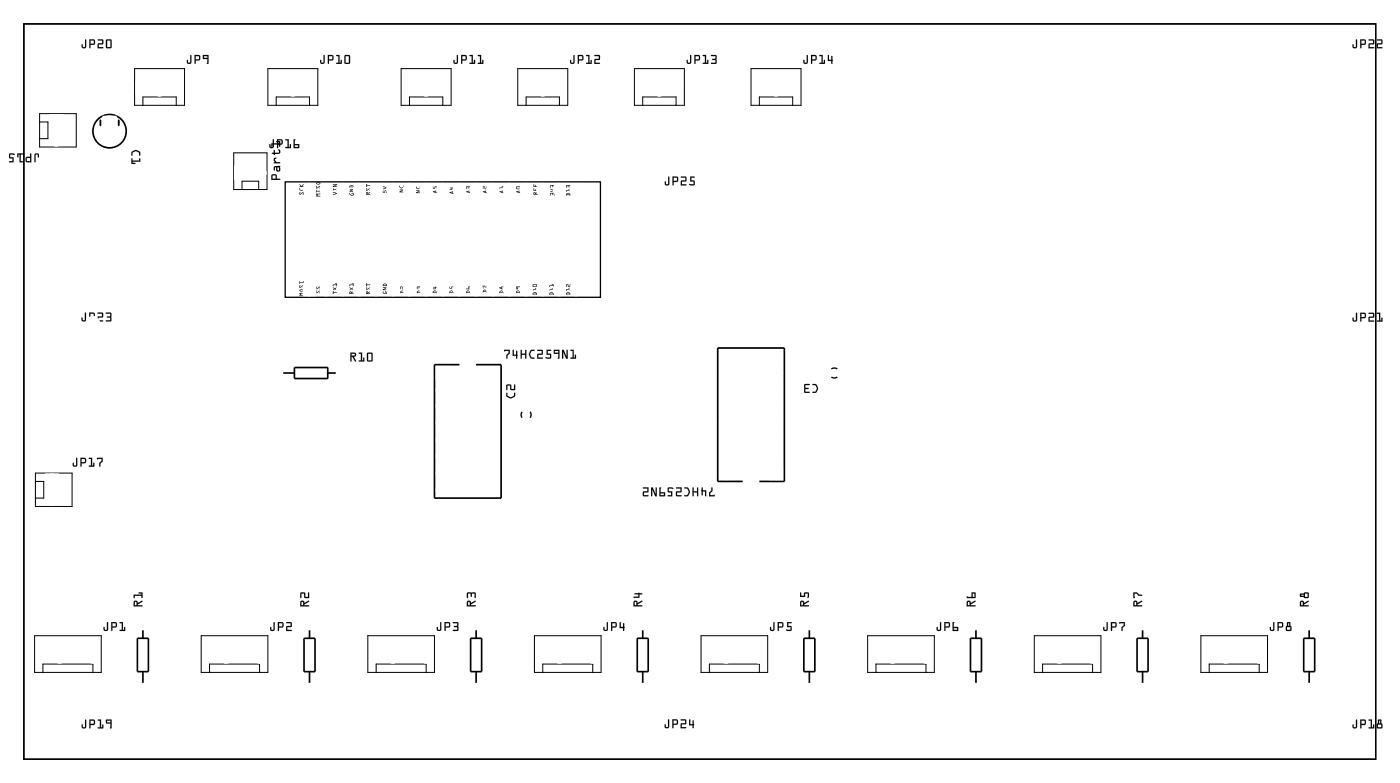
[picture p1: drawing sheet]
<svg xmlns="http://www.w3.org/2000/svg" width="213mm" height="119mm" viewBox="0 0 213 119" stroke-linecap="round" stroke-linejoin="round" font-family="sans-serif">
<path d="M3.6 3.6h206.1v112h-206.1zM43.5 27.7h48v17.6h-48zM126.8 57.4a.73 .73 0 0 0 .8 0M126.8 56.2a.73 .73 0 0 1 .8 0M79.6 62.7a.73 .73 0 0 0 0 .9M80.8 62.7a.73 .73 0 0 1 0 .9" fill="none" stroke="#000" stroke-width=".2"/>
<g fill="#000">
<path d="M13 6l.1 .1v1a.37 .37 0 0 1-.3 .3 .37 .37 0 0 1-.4-.3l.1-.4 .2 .4h.3zM13 6v1.1l-.4 .1-.1-.5v.4a.35 .35 0 0 0 .3 .3 .35 .35 0 0 0 .3-.3v-1zM13.6 6h.7l.2 .3-.1 .5h-.6v.5l-.1 .1-.1-.1zM13.6 6l.1 1.3 .1-.5h.6l.1-.5-.2-.3zM13.8 6.2v.5l.5-.1v-.4zM13.8 6.2h.5v.4l-.5 .1zM14.9 6h.7l.1 .1v.6l-.6 .1v.4h.6v.2h-.8v-.8h.7v-.4h-.7zM14.9 6v.2h.7v.4h-.7v.8l.8-.1v-.1h-.6v-.4l.6-.1v-.6l-.1-.1zM16.2 6h.6l.2 .1v1.1l-.1 .2h-.6l-.1-.2zM16.2 6.1v1.1l.1 .1h.6l.1-.1v-1.1l-.2-.1zM16.3 6.2v1h.5v-1zM16.3 6.2h.5v1h-.5z"/>
<path d="M13 6l.1 .1v1a.36 .36 0 0 1-.3 .3 .36 .36 0 0 1-.4-.3l.1-.4 .1 .5 .4-.1zM13.6 6h.7l.2 .3-.1 .5h-.6l-.1 .6-.1-.1zM13.8 6.2v.5l.5-.1v-.4zM14.9 6h.7l.1 .1v.6l-.6 .1v.4h.6v.1l-.8 .1v-.8h.7v-.4h-.7zM16.2 6h.6l.2 .1v1.1l-.1 .1-.6 .1-.1-.2zM16.3 6.2v1h.5v-1z"/>
<path d="M29 8.4l.2 .1v1a.37 .37 0 0 1-.4 .3 .37 .37 0 0 1-.3-.3l.1-.4 .1 .4h.3zM29 8.4v1.1h-.3l-.1-.4-.1 .4a.35 .35 0 0 0 .3 .2 .35 .35 0 0 0 .4-.2v-1zM29.6 8.4h.8l.1 .2v.5l-.7 .1v.4l-.1 .1-.1-.1zM29.7 8.4v1.3l.1-.5 .6-.1 .1-.5-.1-.2zM29.8 8.5v.5h.5v-.4zM29.8 8.5l.5 .1v.4h-.5zM30.9 8.4h.9l-.1 1.3-.2-.1h.1v-.6l-.7-.1zM31 8.4l-.1 .5 .7 .1-.1 .6 .2 .1 .1-1.3zM31.1 8.5v.3h.5v-.3zM31.1 8.5h.5v.3h-.5z"/>
<path d="M29 8.4l.2 .1v1a.36 .36 0 0 1-.4 .2 .36 .36 0 0 1-.3-.2l.1-.4 .1 .4h.3zM29.7 8.4h.7l.1 .2-.1 .5-.6 .1-.1 .5v-.1zM29.8 8.5v.5h.5v-.4zM30.9 8.4h.9l-.1 1.3-.2-.1 .1-.6-.7-.1zM31.1 8.5v.3h.5v-.3z"/>
<path d="M49.3 8.4l.2 .1v1a.37 .37 0 0 1-.4 .3 .37 .37 0 0 1-.3-.3l.1-.4 .1 .4h.3zM49.4 8.4l-.1 1.1h-.3l-.1-.4-.1 .4a.35 .35 0 0 0 .3 .2 .35 .35 0 0 0 .4-.2v-1zM50 8.4h.7l.2 .2-.1 .5-.6 .1v.4l-.1 .1-.1-.1zM50 8.4l.1 1.3v-.5l.7-.1v-.5l-.1-.2zM50.2 8.5v.5h.4v-.4zM50.1 8.5l.6 .1v.4h-.6zM51.3 8.4h.5v1.2h.1v-.4l.2-.1v.6h-.9l.1-.1h.3v-1.1h-.3zM51.3 8.4v.1h.3v1.1h-.3v.1h.8v-.6l-.2 .1v.4h-.1v-1.2zM52.5 8.4h.7l.2 .1v1.1l-.1 .1h-.6l-.2-.1zM52.6 8.4l-.1 1.2 .2 .1h.6l.1-.1v-1.1l-.2-.1zM52.7 8.5v1.1h.5v-1.1zM52.7 8.5h.5v1.1h-.5z"/>
<path d="M49.3 8.4l.2 .1v1a.36 .36 0 0 1-.4 .2 .36 .36 0 0 1-.3-.2l.1-.4 .1 .4h.3zM50 8.4h.7l.1 .2v.5l-.6 .1-.1 .5-.1-.1zM50.2 8.5v.5h.4v-.4zM51.3 8.4h.5v1.2h.1v-.4l.2-.1v.6h-.9l.1-.1h.3v-1.1h-.3zM52.6 8.4h.6l.2 .1v1.1l-.1 .1h-.6l-.2-.1zM52.7 8.5v1.1h.5v-1.1z"/>
<path d="M69.7 8.4l.1 .1v1a.37 .37 0 0 1-.3 .3 .37 .37 0 0 1-.4-.3l.1-.4 .1 .4h.3zM69.7 8.4l-.1 1.1h-.3l-.1-.4-.1 .4a.35 .35 0 0 0 .4 .2 .35 .35 0 0 0 .3-.2v-1zM70.3 8.4h.7l.2 .2-.1 .5-.6 .1v.4l-.1 .1-.1-.1zM70.3 8.4l.1 1.3 .1-.5 .6-.1 .1-.5-.2-.2zM70.5 8.5v.5h.5v-.4zM70.5 8.5l.5 .1v.4h-.5zM71.6 8.4h.5v1.2h.2v-.4l.1-.1v.6h-.8v-.1h.3v-1.1h-.3zM71.6 8.4v.1h.3v1.1h-.3v.1h.8v-.6l-.1 .1v.4h-.2v-1.2zM72.8 8.4h.6l-.1 1.2h.2v-.4l.1-.1v.6h-.8l.1-.1h.3v-1.1h-.3zM72.9 8.4v.1h.3v1.1h-.3l-.1 .1h.8v-.6l-.1 .1v.4h-.2v-1.2z"/>
<path d="M69.7 8.4l.1 .1v1a.36 .36 0 0 1-.3 .2 .36 .36 0 0 1-.4-.2l.1-.4 .1 .4h.3zM70.3 8.4h.7l.2 .2-.1 .5-.6 .1-.1 .5-.1-.1zM70.5 8.5v.5h.5v-.4zM71.6 8.4h.5v1.2h.2v-.4l.1-.1v.6h-.8v-.1h.3v-1.1h-.3zM72.8 8.4h.5v1.2h.2v-.4l.1-.1v.6h-.8l.1-.1h.3v-1.1h-.3z"/>
<path d="M87.4 8.4l.2 .1v1a.37 .37 0 0 1-.4 .3 .37 .37 0 0 1-.3-.3l.1-.4 .1 .4h.3zM87.5 8.4l-.1 1.1h-.3l-.1-.4-.1 .4a.35 .35 0 0 0 .3 .2 .35 .35 0 0 0 .4-.2v-1zM88.1 8.4h.7l.2 .2-.1 .5-.6 .1v.4l-.1 .1-.1-.1zM88.1 8.4l.1 1.3v-.5l.7-.1v-.5l-.1-.2zM88.3 8.5v.5h.4v-.4zM88.2 8.5l.6 .1v.4h-.6zM89.4 8.4h.5v1.2h.1v-.4l.2-.1v.6h-.9l.1-.1h.3v-1.1h-.3zM89.4 8.4v.1h.3v1.1h-.3v.1h.8v-.6l-.2 .1v.4h-.1v-1.2zM90.6 8.4h.7l.2 .1-.1 .6h-.6v.5h.6v.1h-.8v-.7h.7v-.5h-.6zM90.6 8.4l.1 .1h.6v.5h-.6l-.1 .7h.8v-.1h-.6v-.5h.6l.1-.6-.2-.1z"/>
<path d="M87.4 8.4l.2 .1v1a.36 .36 0 0 1-.4 .2 .36 .36 0 0 1-.3-.2l.1-.4 .1 .4h.3zM88.1 8.4h.7l.1 .2v.5l-.6 .1-.1 .5-.1-.1zM88.3 8.5v.5h.4v-.4zM89.4 8.4h.5v1.2h.1v-.4l.2-.1v.6h-.9l.1-.1h.3v-1.1h-.3zM90.6 8.4h.7l.2 .1-.1 .6h-.6v.5h.6v.1h-.8l.1-.7h.6v-.5h-.6z"/>
<path d="M105.2 8.4l.2 .1v1a.37 .37 0 0 1-.4 .3 .37 .37 0 0 1-.3-.3l.1-.4 .1 .4h.3zM105.2 8.4v1.1h-.3l-.1-.4-.1 .4a.35 .35 0 0 0 .3 .2 .35 .35 0 0 0 .4-.2v-1zM105.8 8.4h.8l.1 .2v.5l-.7 .1v.4l-.1 .1-.1-.1zM105.9 8.4v1.3l.1-.5 .6-.1 .1-.5-.1-.2zM106 8.5v.5h.5v-.4zM106 8.5l.5 .1v.4h-.5zM107.1 8.4h.6l-.1 1.2h.2v-.4l.1-.1v.6h-.8l.1-.1h.3v-1.1h-.3zM107.2 8.4v.1h.3v1.1h-.3l-.1 .1h.8v-.6l-.1 .1v.4h-.2v-1.2zM108.4 8.4h.7l.1 .1 .1 1.1-.2 .1h-.7l.1-.2 .6 .1-.1-.4-.5-.1 .5-.2 .1-.4h-.7zM108.4 8.4v.1h.7v.4l-.5 .2 .5 .1v.4h-.6l-.1 .1h.7l.1-.1v-1.1l-.1-.1z"/>
<path d="M105.2 8.4l.2 .1v1a.36 .36 0 0 1-.4 .2 .36 .36 0 0 1-.3-.2l.1-.4 .1 .4h.3zM105.9 8.4h.7l.1 .2-.1 .5-.6 .1-.1 .5v-.1zM106 8.5v.5h.5v-.4zM107.1 8.4h.5v1.2h.2v-.4l.1-.1v.6h-.8l.1-.1h.3v-1.1h-.3zM108.4 8.4h.7l.1 .1 .1 1.1-.2 .1h-.7l.1-.1h.6l-.1-.4-.4-.1 .4-.2 .1-.4h-.7z"/>
<path d="M123 8.4l.2 .1v1a.37 .37 0 0 1-.4 .3 .37 .37 0 0 1-.3-.3l.1-.4 .1 .4h.3zM123 8.4v1.1h-.3l-.1-.4-.1 .4a.35 .35 0 0 0 .3 .2 .35 .35 0 0 0 .3-.2v-1zM123.6 8.4h.7l.2 .2-.1 .5-.6 .1v.4l-.1 .1-.1-.1zM123.6 8.4l.1 1.3 .1-.5 .6-.1 .1-.5-.2-.2zM123.8 8.5v.5h.5v-.4zM123.8 8.5l.5 .1v.4h-.5zM124.9 8.4h.5v1.2h.2v-.4l.1-.1v.6h-.8l.1-.1h.2v-1.1h-.2zM124.9 8.4l.1 .1h.3v1.1h-.3l-.1 .1h.8v-.6l-.1 .1v.4h-.2v-1.2zM126.2 8.4h.2v.7h.3v-.5h.2v.5l.1 .1-.1 .5h-.2v-.4h-.5zM126.2 8.4v.9h.5v.4h.1l.2-.5-.1-.6h-.2v.5h-.3v-.7z"/>
<path d="M123 8.4l.2 .1v1a.36 .36 0 0 1-.4 .2 .36 .36 0 0 1-.3-.2l.1-.4 .1 .4h.3zM123.6 8.4h.7l.2 .2-.1 .5-.6 .1-.1 .5-.1-.1zM123.8 8.5v.5h.5v-.4zM124.9 8.4h.5v1.2h.2v-.4l.1-.1v.6h-.8l.1-.1h.2v-1.1h-.2zM126.2 8.4h.2v.7h.3v-.5h.2l.1 .6-.2 .5h-.1v-.4h-.5z"/>
<path d="M206.7 6l.2 .1v1a.37 .37 0 0 1-.4 .3 .37 .37 0 0 1-.3-.3l.1-.4 .1 .4h.3zM206.7 6v1.1l-.3 .1-.1-.5-.1 .4a.35 .35 0 0 0 .3 .3 .35 .35 0 0 0 .4-.3v-1zM207.4 6h.7l.1 .3v.5h-.7l.1 .5-.1 .1-.1-.1zM207.4 6l.1 1.3v-.5h.7v-.5l-.1-.3zM207.5 6.2v.5l.5-.1v-.4zM207.5 6.2h.5v.4l-.5 .1zM208.6 6h.7l.2 .1v.6l-.7 .1v.4h.6v.2h-.8l.1-.8h.6v-.4h-.6zM208.7 6v.2h.6v.4h-.6l-.1 .8 .8-.1v-.1h-.6v-.4l.6-.1 .1-.6-.2-.1zM209.9 6h.7l.2 .1-.1 .6-.6 .1v.4h.6v.2h-.8v-.8h.7v-.4h-.7zM209.9 6v.2h.7v.4h-.7v.8l.8-.1v-.1h-.6v-.4l.6-.1v-.6l-.1-.1z"/>
<path d="M206.7 6l.2 .1v1a.36 .36 0 0 1-.4 .3 .36 .36 0 0 1-.3-.3l.1-.4 .1 .5 .3-.1zM207.4 6h.7l.1 .3v.5h-.7v.6l-.1-.1zM207.5 6.2v.5l.5-.1v-.4zM208.7 6h.6l.2 .1-.1 .6-.6 .1v.4h.6v.1l-.8 .1 .1-.8h.6v-.4h-.6zM209.9 6h.7l.1 .1v.6l-.6 .1v.4h.6v.1l-.8 .1v-.8h.7v-.4h-.7z"/>
<path d="M5.3 23.4h.5l.1 .2v.4l-.2-.4h-.3v1l-.1 .1-.1-.1zM4 24l.6-.1v-.5h.1l.1 1.3-.8-.1-.1-.1zM4.1 24.1v.4h.5v-.4zM2.7 23.4h.8v.1h-.3v1h.3v.2h-.5v-1.2h-.2v.4l-.1 .1zM1.4 23.4h.5a.15 .15 0 0 1 .3 0 .15 .15 0 0 1-.1 .2l-.5-.1v.5h.5v.7h-.7v-.2h.5v-.4l-.5-.1z"/>
<path d="M5.3 23.4h.5l.2 .2-.1 .4-.2-.4h-.3v1l-.1 .1-.1-.1zM5.3 23.4v1.2v.1l.1-1.1h.3l.2 .4v-.4l-.1-.2zM4 23.9h.6v-.5h.1l.1 1.3-.8-.1-.1-.1zM4 24v.6l.8 .1-.1-1.3h-.1v.5zM4.1 24.1v.4h.5v-.4zM4.1 24.1l.5-.1v.6l-.5-.1zM2.7 23.4h.8v.1h-.3v1h.3v.2h-.5v-1.2h-.2v.4l-.1 .1zM2.7 23.4v.6l.1-.1v-.4h.2v1.2h.4v-.1h-.2v-1.1h.2l.1-.1zM1.4 23.4h.6l.2 .1v.1l-.6-.1v.5l.5-.1v.8h-.7v-.2h.5v-.4h-.4l-.1-.1zM1.4 23.4v.6l.5 .1v.5h-.5v.1h.7v-.7h-.6v-.5l.6 .1a.14 .14 0 0 0 .1-.2 .15 .15 0 0 0-.3 0z"/>
<path d="M20.1 23.1l.5-.3 .3 .1 .4 .3 .1 .5h-.2v-.5l-.5-.2-.5 .2v.5h-.1l-.1-.4zM20.1 24.1l.1 .1v.2h1v-.2l.1-.1 .1 .5h-1.2v.2h.4v.1l-.5 .1z"/>
<path d="M20.1 23.1l.5-.3 .3 .1 .5 .2v.6h-.2v-.4l-.5-.3-.5 .3v.4h-.1l-.1-.4zM20.1 23.1v.6l.1-.1v-.4l.5-.2 .5 .2v.4h.2l-.1-.4-.4-.3h-.3zM20 24.1l.2 .1v.2h1v-.2l.1-.1 .1 .5h-1.2v.2h.4v.1l-.5 .1zM20.1 24.1v.9l.5-.1v-.1h-.4v-.2h1.2l-.1-.5-.1 .1v.3h-1v-.3z"/>
<path d="M41.6 21.2l.2 .1v1a.37 .37 0 0 1-.4 .3 .37 .37 0 0 1-.4-.3l.1-.4 .2 .5 .3-.1zM41.6 21.2v1.1l-.3 .1-.2-.5v.4a.35 .35 0 0 0 .3 .3 .35 .35 0 0 0 .3-.3v-1zM42.2 21.2h.7l.2 .3-.1 .5h-.6v.5l-.1 .1-.1-.1zM42.2 21.2l.1 1.4 .1-.6h.6l.1-.5-.2-.3zM42.4 21.4v.5l.5-.1v-.4zM42.4 21.4h.5v.4l-.5 .1zM43.5 21.2h.5v1.2h.2v-.4l.1-.1v.7l-.8-.1v-.1h.3v-1h-.3zM43.5 21.2l.1 .2h.2v1h-.2l-.1 .1h.8v-.5h-.1v.4h-.2v-1.2zM44.8 21.2h.2l-.1 .7 .7 .1v.6l-.8-.1zM44.8 21.2v1.3h.8v-.5l-.7-.1 .1-.6zM44.9 22.1v.3h.5v-.3zM44.9 22.1h.6v.3h-.6z"/>
<path d="M41.6 21.2l.2 .1v1a.36 .36 0 0 1-.4 .3 .36 .36 0 0 1-.3-.3v-.4l.2 .5 .3-.1zM42.2 21.2h.7l.2 .3-.1 .5h-.6l-.1 .6-.1-.1zM42.4 21.4v.5l.5-.1v-.4zM43.5 21.2h.5v1.2h.2v-.4l.1-.1v.7l-.8-.1v-.1h.3v-1h-.3zM44.8 21.2l.2 .1-.1 .6 .7 .1v.6l-.8-.1zM44.9 22.1v.3h.5v-.3z"/>
<path d="M41.4 26.6l.6-.1 .2 .2v.5h.5v.1l-1.3 .1zM41.6 26.7l-.1 .5h.5v-.5zM41.8 25.4l.9-.1v.6a.32 .32 0 0 1-.3 .2 .32 .32 0 0 1-.3-.2v-.4h-.1l-.1 .4h-.2zM42.3 25.5v.4l.2 .1v-.4l-.1-.1zM41.8 24.1h.3l-.2 .1v.2l.3 .3h.5v.1h-.9v-.1h.1l-.2-.2zM41.8 22.9h.1v.4h.6v-.3l-.1-.1 .1-.2a.35 .35 0 0 1 .3 .4 .35 .35 0 0 1-.3 .3h-.6l-.1 .2-.1-.2h-.2v-.1h.2zM41.4 21.8h1.1v-.1l-.3-.1-.1-.1h.6v.8h-.1l-.1-.3h-1v.3h-.1z"/>
<path d="M41.4 26.6l.6-.1 .2 .2v.5h.5v.1l-1.3 .1zM41.4 26.6v.8l1.3-.1v-.1h-.5v-.5l-.2-.1zM41.6 26.7l-.1 .5h.5v-.5zM41.6 26.7h.4v.5h-.5zM41.8 25.4l.9-.1v.6a.32 .32 0 0 1-.3 .2 .32 .32 0 0 1-.3-.2v-.4h-.2v.4h-.2zM41.8 25.4l-.1 .5h.2v-.4h.1h.1v.4a.31 .31 0 0 0 .3 .2 .31 .31 0 0 0 .3-.2v-.6zM42.3 25.5v.4h.2v-.3l-.1-.1zM42.3 25.5l.1-.1 .2 .2-.1 .4-.2-.1zM41.8 24.1l.3-.1-.2 .4 .3 .3h.5v.2h-.9v-.2h.1l-.2-.2zM41.8 24.1l-.1 .4 .2 .2h-.1v.1h.9v-.1h-.5l-.3-.3v-.2l.2-.1zM41.8 22.8l.1 .1v.4h.6v-.3l-.1-.2 .1-.1a.37 .37 0 0 1 .3 .4 .37 .37 0 0 1-.3 .3h-.6l-.1 .2-.1-.2h-.2v-.1h.2zM41.8 22.9l-.1 .4h-.2v.1h.2l.1 .2 .1-.2h.6a.37 .37 0 0 0 .2-.3 .37 .37 0 0 0-.2-.4l-.1 .1 .2 .4-.1 .1h-.6v-.4zM41.4 21.8h1.1v-.1h-.3l-.1-.2h.6v.8h-.2v-.3h-1v.3h-.1zM41.4 21.8v.5h.1v-.3h1.1v.3h.1v-.8h-.6l.1 .1h.4v.2z"/>
<path d="M45.7 29.3h.1v.3l.4-.3 .1 .3h-.2l.1-.3-.5 .4zM45.7 28.7v.2l.3 .1 .3-.3a.29 .29 0 0 1-.3 .4l-.3-.2zM45.7 28.1l.3 .3 .3-.3-.2 .3h.2l-.6 .1 .2-.1z"/>
<path d="M45.7 29.3h.1v.3l.4-.3 .1 .3h-.2l.1-.3-.5 .4zM45.7 29.3v.3l.5-.3-.1 .3h.2l-.1-.3-.4 .3v-.3zM45.7 28.7v.2l.3 .1 .2-.1 .1-.2v.2l-.4 .2-.2-.2zM45.7 28.7v.2l.3 .2a.28 .28 0 0 0 .3-.4l-.3 .3-.3-.1zM45.7 28.1l.3 .3 .3-.3-.2 .3h.2l-.6 .1v-.1h.2zM45.7 28.1l.2 .3-.2 .1 .6-.1h-.2l.2-.3-.3 .3z"/>
<path d="M48.2 29.5h.6v.1h-.5l.2 .1-.2 .1 .5 .1h-.6l.1-.2zM48.2 28.9l.1 .2h.5v-.2v.4v-.1h-.5l-.1 .1zM48.2 28.3h.1v.3l.5-.3v.4h-.1v-.3l-.4 .3zM48.2 27.8l.4-.1 .2 .2-.3 .2-.3-.1zM48.3 27.9l.2 .1 .3-.1-.3-.1z"/>
<path d="M48.2 29.5h.6v.1h-.5l.2 .1-.2 .1 .5 .1h-.6l.1-.2zM48.2 29.5l.1 .2-.1 .2h.6l-.5-.1 .2-.1-.2-.1 .5-.1zM48.2 28.9l.1 .2h.5v-.2v.4v-.1h-.5l-.1 .1zM48.2 28.9v.4l.1-.2h.5v.2v-.4v.2h-.5zM48.2 28.3h.1v.3l.5-.3v.4h-.1v-.3l-.5 .3zM48.2 28.3l.1 .4 .4-.3v.3l.1-.1v-.3l-.5 .3v-.3zM48.2 27.8l.4-.1 .2 .3-.3 .1-.3-.1zM48.2 27.8v.2l.3 .1 .3-.2-.2-.2zM48.3 27.9l.2 .1 .3-.1-.3-.1zM48.3 27.9l.2-.1 .3 .1-.3 .1z"/>
<path d="M50.7 29.3l.7 .2-.6 .2 .4-.2zM50.7 28.7l.1 .1h.5l.1-.1v.3l-.1-.1h-.5v.2zM50.7 28.1h.7v.1l-.5 .2h.5l-.7 .1v-.1l.5-.3z"/>
<path d="M50.7 29.3l.7 .2-.6 .2v-.1l.4-.1zM50.7 29.3l.5 .2-.4 .2 .6-.2zM50.7 28.7l.1 .1h.5l.1-.1v.3l-.1-.1h-.5v.2zM50.7 28.7l.1 .4v-.2h.5l.1 .1-.1-.3v.1h-.5zM50.7 28.1h.7v.1l-.5 .2h.5l-.7 .1v-.1l.5-.3zM50.7 28.1h.5l-.5 .3v.1l.7-.1h-.5l.5-.2v-.1z"/>
<path d="M53.3 29.4l.3 .3h.2v-.2l-.2 .1v-.2h.3l-.1 .4a.4 .4 0 0 1-.5-.4zM53.3 28.8h.6v.1l-.5 .2 .5 .1h-.6v-.1l.5-.2zM53.3 28.3a.38 .38 0 0 1 .6 0v.3l-.1-.1-.5 .1zM53.4 28.4h.4l-.2-.1z"/>
<path d="M53.3 29.4l.2 .3h.3v-.2h-.1l-.1 .1v-.2h.2l.1 .3-.4 .1-.2-.2zM53.3 29.4v.2l.2 .2 .4-.1-.1-.3h-.2l.1 .2v-.1h.1v.2h-.3zM53.3 28.8h.6v.1l-.5 .2 .5 .1h-.6v-.1l.5-.2zM53.3 28.8l.5 .1-.5 .2v.1h.6l-.5-.1 .5-.2v-.1zM53.3 28.3l.4-.1 .2 .1v.3l-.5-.1-.1 .1zM53.3 28.3v.3l.1-.1 .5 .1v-.3l-.2-.1zM53.4 28.4h.4l-.2-.1zM53.4 28.4l.2-.1 .2 .1z"/>
<path d="M55.9 29.3h.1l.1 .1 .3-.1-.3 .3h.4l-.7 .1zM55.9 29.3v.3h.1v-.2zM55.8 28.7h.2l-.1 .3 .5-.3v.3h-.1l.1-.3-.5 .4zM55.8 28.1h.2l-.1 .1 .6 .1h-.6l.1 .1-.2 .1z"/>
<path d="M55.8 29.3h.2l.1 .1 .3-.2-.3 .4h.4l-.7 .1zM55.9 29.3l-.1 .4 .6-.1h-.3l.3-.3-.3 .1-.1-.1zM55.9 29.3v.3h.1v-.2zM55.9 29.3l.1 .1v.2h-.1zM55.8 28.7h.2l-.1 .3 .5-.3 .1 .3h-.2l.1-.3-.5 .4zM55.8 28.7l.1 .4 .5-.4-.1 .3h.1v-.3l-.5 .3 .1-.3zM55.8 28.1h.2l-.1 .1 .6 .1h-.6l.1 .1-.2 .1zM55.8 28.1v.4l.2-.1-.1-.1h.5l-.5-.1 .1-.1z"/>
<path d="M58.4 29v.2h.2l.1-.2h.2l.1 .4h-.1v-.3h-.2v.2h-.3zM58.4 28.4l.6 .2-.6 .2 .4-.2z"/>
<path d="M58.4 29v.2h.2l.1-.2h.2l.1 .4h-.1v-.3h-.2v.2h-.4zM58.4 29v.3h.3v-.2h.2l.1 .3-.1-.4h-.2l-.1 .2h-.2zM58.4 28.4l.6 .2-.6 .2v-.1l.4-.1zM58.4 28.4l.5 .2-.5 .2 .6-.2z"/>
<path d="M60.9 28.9h.6v.1l-.5 .2 .5 .1h-.6v-.1l.5-.2zM60.9 28.3l.1 .2 .2 .1 .3-.3a.29 .29 0 0 1-.3 .4l-.3-.2z"/>
<path d="M60.9 28.9h.6v.1l-.5 .2 .5 .1h-.6v-.1l.5-.2zM60.9 28.9l.5 .1-.5 .2v.1h.6l-.5-.1 .5-.2v-.1zM60.9 28.3l.1 .2 .2 .1 .2-.1 .1-.2v.2l-.3 .2-.3-.2zM60.9 28.3v.3l.4 .1a.28 .28 0 0 0 .2-.4l-.3 .3-.2-.1z"/>
<path d="M63.4 29h.7v.1l-.5 .2 .5 .1h-.7v-.1l.5-.2zM63.4 28.4l.1 .2 .3 .1 .3-.3a.29 .29 0 0 1-.3 .4l-.3-.1z"/>
<path d="M63.4 29h.7v.1l-.5 .2 .5 .1h-.7v-.1l.5-.2zM63.4 29l.5 .1-.5 .2v.1h.7l-.5-.1 .5-.2v-.1zM63.4 28.4l.1 .2 .3 .1 .2-.1 .1-.2v.2l-.4 .2-.3-.1zM63.4 28.4l.1 .3 .3 .1a.28 .28 0 0 0 .3-.4l-.3 .3-.3-.1z"/>
<path d="M66 29.2l.6-.2-.1 .3 .1 .1zM66 29.2l.6 .2-.1-.1 .1-.3zM66.2 29.2l.2 .1v-.2zM66.1 29.2l.3-.1v.2zM66 28.4l.1 .2h.2v-.2h.3v.4h-.1v-.3h-.2v.2h-.3zM66 28.4v.3h.3v-.2h.2l.1 .3v-.4h-.3v.2h-.2z"/>
<path d="M66 29.2l.6-.2-.1 .3 .1 .1zM66.2 29.2l.2 .1v-.2zM66 28.4l.1 .2h.2v-.2h.3v.4h-.1v-.3h-.2v.2h-.3z"/>
<path d="M68.5 29.3l.6-.2-.1 .3 .2 .1zM68.5 29.3l.7 .2-.2-.1 .1-.3zM68.7 29.3l.2 .1v-.1zM68.7 29.3h.2v.1zM68.6 28.6h.6l-.3 .1 .1 .2h-.4l-.1-.1h.4v-.1zM68.6 28.6l.3 .1v.1l-.3 .1h.3v-.2l.3-.1z"/>
<path d="M68.5 29.3l.6-.2-.1 .3 .2 .1zM68.7 29.3l.2 .1v-.1zM68.6 28.6h.6l-.3 .1v.2h-.3l-.1-.1h.4v-.1z"/>
<path d="M71.1 29.2l.6-.2-.1 .3 .1 .1zM71.1 29.2l.6 .2-.1-.1 .1-.3zM71.2 29.2l.3 .1v-.2zM71.2 29.2l.3-.1v.2zM71.1 28.4h.5l.1 .4h-.1v-.3h-.2v.2l-.1-.2h-.2v.3zM71.1 28.4v.4v-.3h.2l.1 .2v-.2h.2l.1 .3-.1-.4z"/>
<path d="M71.1 29.2l.6-.2-.1 .3 .1 .1zM71.2 29.2l.3 .1v-.2zM71.1 28.4h.5l.1 .4-.1-.3h-.2v.2l-.1-.2h-.2v.3z"/>
<path d="M73.6 29.2l.6-.2-.1 .3 .1 .1zM73.6 29.2l.6 .2-.1-.1 .1-.3zM73.8 29.2l.2 .1v-.2zM73.8 29.2l.2-.1v.2zM73.6 28.4h.3l.1 .3h.2v-.3v.4h-.3v-.3h-.2l-.1 .3zM73.6 28.4v.4l.1-.3h.2v.3h.3v-.4v.3h-.2l-.1-.3z"/>
<path d="M73.6 29.2l.6-.2-.1 .3 .1 .1zM73.8 29.2l.2 .1v-.2zM73.6 28.4h.3l.1 .3h.2v-.3v.4h-.3v-.3h-.2l-.1 .3z"/>
<path d="M76.1 29.2l.7-.2-.2 .3 .2 .1zM76.2 29.2l.6 .2-.2-.1 .1-.3zM76.3 29.2l.3 .1v-.2zM76.3 29.2l.3-.1v.2zM76.1 28.6h.6l-.2-.2h.3v.4l-.1-.2h-.5v.2zM76.1 28.6l.1 .2v-.2h.5l.1 .2v-.4h-.3l.2 .2z"/>
<path d="M76.2 29.2l.6-.2-.2 .3 .2 .1zM76.3 29.2l.3 .1v-.2zM76.1 28.6h.6l-.2-.2h.3v.4l-.1-.2h-.5v.2z"/>
<path d="M78.7 29.2l.6-.2-.1 .3 .1 .1zM78.7 29.2l.6 .2-.1-.1 .1-.3zM78.9 29.2l.2 .1v-.2zM78.8 29.2l.3-.1v.2zM78.7 28.4h.6v.4h-.6zM78.7 28.4v.4h.6v-.4zM78.8 28.5v.2h.4v-.2zM78.8 28.5h.4v.2h-.4z"/>
<path d="M78.7 29.2l.6-.2-.1 .3 .1 .1zM78.9 29.2l.2 .1v-.2zM78.7 28.4h.6v.4h-.6zM78.8 28.5v.2h.4v-.2z"/>
<path d="M81.4 29.3h.2v.1l.4-.1-.4 .3h.4l-.7 .1zM81.4 29.3v.3h.2l-.1-.2zM81.4 28.7v.3h.2l.1-.2v.2h.2l.1-.3v.4h-.7zM81.4 28.1v.3h.2v-.3v.3h.4l-.7 .1z"/>
<path d="M81.4 29.3h.2v.1l.4-.2-.4 .4h.4l-.7 .1zM81.4 29.3l-.1 .4 .7-.1h-.4l.4-.3-.4 .1v-.1zM81.4 29.3v.3h.2l-.1-.2zM81.4 29.3l.2 .1v.2h-.2zM81.3 28.7l.1 .3h.2l.1-.2v.2h.2l.1-.3v.4h-.7zM81.4 28.7l-.1 .4h.7v-.4l-.1 .3h-.2v-.2l-.1 .2h-.2zM81.3 28.1l.1 .3h.2v-.3v.3h.4l-.7 .1zM81.4 28.1l-.1 .4 .7-.1h-.4v-.3v.3h-.2z"/>
<path d="M83.9 29.4h.6v.4l-.1-.3h-.1l-.1 .2-.1-.2h-.1l-.1 .3zM83.9 28.8l.6 .2-.6 .2 .5-.2zM83.9 28.2h.6v.4l-.1-.3h-.1l-.1 .2-.1-.2h-.1l-.1 .3z"/>
<path d="M83.9 29.4h.6v.4h-.1v-.3h-.1l-.1 .2-.1-.2h-.1l-.1 .3zM83.9 29.4v.4l.1-.3h.2v.2l.1-.2h.1l.1 .3v-.4zM83.9 28.8l.6 .2-.6 .2v-.1l.5-.1zM83.9 28.8l.5 .2-.5 .2 .6-.2zM83.9 28.2h.6v.4h-.1v-.3h-.1l-.1 .2-.1-.2h-.1l-.1 .3zM83.9 28.2v.4l.1-.3h.2v.2l.1-.2h.1l.1 .3v-.4z"/>
<path d="M86.3 29.5a.38 .38 0 0 1 .6 0v.3v-.1l-.6 .1zM86.4 29.6h.5l-.3-.1zM86.3 28.9h.6l-.3-.1h.3v.4v-.2h-.5l-.1 .2zM86.3 28.2h.6v.4v-.3h-.2l-.1 .2v-.2h-.2l-.1 .3z"/>
<path d="M86.3 29.5l.4-.1 .2 .1v.3l-.5-.1-.1 .1zM86.3 29.5v.3l.1-.1 .5 .1v-.3l-.2-.1zM86.4 29.6h.5l-.3-.1zM86.4 29.6l.2-.1 .3 .1zM86.3 28.9h.6l-.3-.1h.3v.4v-.2h-.5l-.1 .2zM86.3 28.9v.3l.1-.2h.5v.2v-.4h-.2l.2 .1zM86.3 28.2h.6v.4v-.3h-.2l-.1 .2v-.2h-.2l-.1 .3zM86.3 28.2v.4l.1-.3h.2v.2l.1-.2h.2v.3v-.4z"/>
<path d="M101.9 26.9l.1 .1v1a.37 .37 0 0 1-.3 .3 .37 .37 0 0 1-.4-.3l.1-.4 .2 .4h.3zM101.9 26.9v1.1h-.4l-.1-.4v.4a.35 .35 0 0 0 .3 .2 .35 .35 0 0 0 .3-.2v-1zM102.5 26.9h.7l.2 .2-.1 .5-.6 .1v.5h-.1h-.1zM102.5 26.9l.1 1.3 .1-.5 .6-.1 .1-.5-.2-.2zM102.7 27.1v.4h.5v-.4zM102.7 27l.5 .1v.4l-.5 .1zM103.8 26.9h.7l.1 .1v.6h-.6v.5h.6v.1h-.8v-.7h.7v-.4h-.7zM103.8 26.9v.1h.7v.5h-.7v.7h.8v-.1h-.6v-.5h.6v-.6l-.1-.1zM105.2 26.9h.7v.2h-.5v.4h.4l.1 .1v.5l-.1 .1h-.5l-.2-.1v-.1l.6 .1v-.5l-.5 .1zM105.2 26.9v.7h.5v.5l-.5-.1a.14 .14 0 0 0-.1 .2 .14 .14 0 0 0 .2 0l.6-.1v-.5l-.5-.1v-.5h.5z"/>
<path d="M101.9 26.9l.1 .1v1a.36 .36 0 0 1-.3 .2 .36 .36 0 0 1-.4-.2l.1-.4 .1 .4h.4zM102.5 26.9h.7l.2 .2-.1 .5-.6 .1-.1 .5h-.1zM102.7 27.1v.4h.5v-.4zM103.8 26.9h.7l.1 .1v.6h-.6v.5h.6v.1h-.8v-.7h.7v-.4l-.7-.1zM105.2 26.9l.7 .1-.5 .1v.4l.5 .1v.5l-.6 .1a.15 .15 0 0 1-.2 0 .15 .15 0 0 1 .1-.2l.5 .1v-.5h-.5z"/>
<path d="M13 47.6l.1 .1v1a.37 .37 0 0 1-.3 .3 .37 .37 0 0 1-.4-.3l.1-.4 .1 .4h.3zM13 47.6l-.1 1.1-.3 .1-.1-.5-.1 .4a.35 .35 0 0 0 .4 .3 .35 .35 0 0 0 .3-.3v-1zM13.6 47.6h.7l.2 .3-.1 .5h-.6v.5l-.1 .1-.1-.1zM13.6 47.6l.1 1.3 .1-.5h.6l.1-.5-.2-.3zM13.8 47.8v.5l.5-.1v-.4zM13.8 47.8h.5v.4l-.5 .1zM14.9 47.6h.6l.2 .1v.6l-.7 .1v.4h.7v.2h-.9l.1-.8h.6v-.4h-.6zM14.9 47.6v.2h.7v.4h-.7v.8l.8-.1v-.1h-.7v-.4l.7-.1v-.6l-.2-.1zM16.1 47.6h.7l.2 .1v1.1l-.1 .2-.8-.1 .1-.1h.6v-.4l-.5-.1 .5-.1v-.4h-.6zM16.1 47.6l.1 .2h.6v.4l-.5 .1 .5 .1v.4h-.6l-.1 .1h.8l.1-.1v-1.1l-.2-.1z"/>
<path d="M13 47.6l.1 .1v1a.36 .36 0 0 1-.3 .3 .36 .36 0 0 1-.4-.3l.1-.4 .1 .5 .3-.1zM13.6 47.6h.7l.2 .3-.1 .5h-.6l-.1 .6-.1-.1zM13.8 47.8v.5l.5-.1v-.4zM14.9 47.6h.6l.2 .1v.6l-.7 .1v.4h.7v.1l-.8 .1v-.8h.6v-.4h-.6zM16.1 47.6h.7l.2 .1v1.1l-.1 .1h-.8l.1-.1h.6v-.4l-.5-.1 .5-.1v-.4h-.6z"/>
<path d="M45.7 44.6h.6v.1h-.5l.1 .1-.1 .1 .5 .1h-.6l.1-.2zM45.7 44.1l.3-.1 .3 .3-.4 .1-.2-.1zM45.7 44.2l.3 .1 .2-.1-.2-.1zM45.7 43.5l.1-.1v.4l.4-.4 .1 .4h-.2l.1-.3-.5 .3zM45.7 42.8v.2h.5l.1-.2v.4l-.1-.1h-.5v.1z"/>
<path d="M45.6 44.6h.7v.1h-.5l.2 .1-.2 .1 .5 .1h-.7l.2-.2zM45.7 44.6l.1 .2-.1 .2h.6l-.5-.1 .1-.1-.1-.1 .5-.1zM45.7 44.1l.3-.1 .3 .3-.4 .1-.2-.1zM45.7 44.1v.2l.2 .1 .4-.1-.3-.3zM45.7 44.2l.3 .1 .2-.1-.2-.1zM45.7 44.2l.3-.1 .2 .1-.2 .2zM45.7 43.5l.1-.1v.4l.4-.4 .1 .4h-.2l.1-.3-.5 .3zM45.7 43.5v.3l.5-.3-.1 .3h.2l-.1-.4-.4 .4v-.3zM45.7 42.8v.2h.5l.1-.2v.4l-.1-.1h-.5v.1zM45.7 42.8v.4v-.1h.5l.1 .1v-.4l-.1 .2h-.5z"/>
<path d="M48.2 44.3h.1v.3l.5-.4v.4h-.1v-.3l-.4 .3zM48.2 43.7h.1v.3l.5-.4v.4h-.1v-.3l-.4 .3z"/>
<path d="M48.2 44.3h.1v.3l.5-.4v.4h-.1v-.3l-.5 .3zM48.2 44.3l.1 .3 .4-.3v.3h.1v-.4l-.5 .4v-.3zM48.2 43.7h.1v.3l.5-.4v.4h-.1v-.3l-.5 .3zM48.2 43.7l.1 .3 .4-.3v.3h.1v-.3l-.5 .3v-.3z"/>
<path d="M50.7 44.4h.2l-.1 .1 .6 .1h-.6l.1 .1-.2 .1zM50.7 43.8l.4 .1 .3-.1-.3 .2 .3 .2-.3-.2-.3 .2 .2-.2zM50.7 43.3h.6l-.2-.1h.3v.4l-.1-.2h-.5v.2z"/>
<path d="M50.7 44.4h.2l-.1 .1 .6 .1h-.6l.1 .1-.2 .1zM50.7 44.4v.4l.2-.1-.1-.1h.6l-.6-.1 .1-.1zM50.7 43.8l.4 .1 .3-.1-.3 .2 .3 .2-.3-.2-.3 .2 .2-.2zM50.7 43.8l.3 .2-.2 .2 .3-.2 .3 .1-.3-.1 .2-.2-.2 .1zM50.7 43.3h.6l-.2-.1h.3v.4l-.1-.2h-.5v.2zM50.7 43.3l.1 .3v-.2h.5l.1 .2-.1-.4h-.2l.2 .1z"/>
<path d="M53.4 53.7h.6a.32 .32 0 0 1 .3 .4 .32 .32 0 0 1-.4 .2l.4 .7-.2 .1-.4-.8h-.1v.7l-.1 .1zM53.4 53.7l.1 1.3h.1v-.7h.1l.4 .7h.2l-.4-.7a.31 .31 0 0 0 .4-.2 .31 .31 0 0 0-.3-.4zM53.6 53.9v.2h.5l-.1-.2zM53.6 53.9h.5v.2l-.5 .1zM54.7 53.7h.5v1.2h.2v-.4l.1-.1v.7l-.8-.1v-.1h.3v-1h-.3zM54.7 53.7v.2h.3v1h-.3v.1h.8v-.5h-.1v.4h-.2v-1.2zM56 53.7h.6l.2 .1v1.1l-.1 .2h-.6l-.2-.1zM56 53.8v1.1l.1 .2 .6-.1 .1-.1v-1.1l-.2-.1zM56.1 53.9v1h.5v-1zM56.1 53.9h.5v1h-.5z"/>
<path d="M53.4 53.7h.6a.32 .32 0 0 1 .3 .4 .32 .32 0 0 1-.4 .2l.4 .7h-.1l-.5-.7h-.1v.7l-.1 .1zM53.6 53.9v.2h.5v-.2zM54.7 53.7h.5v1.2h.2v-.4l.1-.1v.7l-.8-.1v-.1h.3v-1h-.3zM56 53.7h.6l.2 .1v1.1l-.1 .1-.6 .1-.1-.1zM56.1 53.9v1h.5v-1z"/>
<path d="M53.3 44.4h.2l.1 .1 .3-.1-.3 .3h.3l-.6 .1zM53.4 44.5v.2h.1v-.2zM53.3 43.8l.3 .1 .3-.1-.2 .2 .2 .2-.3-.2-.3 .2 .2-.2zM53.3 43.3h.5l-.2-.1h.3v.4l-.1-.2h-.4l-.1 .2z"/>
<path d="M53.3 44.4h.2l.1 .1 .3-.1-.3 .3h.3l-.6 .1zM53.3 44.4v.4l.6-.1h-.3l.3-.3-.3 .1-.1-.1zM53.4 44.5v.2h.1v-.2zM53.4 44.5h.1v.2h-.1zM53.3 43.8l.3 .1 .3-.1-.2 .2 .2 .2-.3-.2-.3 .2 .2-.2zM53.3 43.8l.2 .2-.2 .2 .3-.2 .3 .1-.2-.1 .2-.2-.3 .1zM53.3 43.3h.5l-.2-.1h.3v.4l-.1-.2h-.4l-.1 .2zM53.3 43.3v.3l.1-.2h.4l.1 .2v-.4h-.3l.2 .1z"/>
<path d="M55.9 44.4h.1l.1 .1 .3-.1-.3 .3h.4l-.7 .1zM55.9 44.5v.2h.1v-.2zM55.8 43.8h.2l-.1 .3 .5-.3v.3l-.1 .1 .1-.4-.5 .4zM55.8 43.2h.2l-.1 .1 .6 .1h-.6l.1 .2h-.2z"/>
<path d="M55.8 44.4h.2l.1 .1 .3-.1-.3 .3h.4l-.7 .1zM55.9 44.4l-.1 .4 .6-.1h-.3l.3-.3-.3 .1-.1-.1zM55.9 44.5v.2h.1v-.2zM55.9 44.5h.1v.2h-.1zM55.8 43.8h.2l-.1 .3 .5-.3 .1 .3-.2 .1 .1-.4-.5 .4zM55.8 43.8l.1 .4 .5-.4-.1 .3h.1v-.3l-.5 .3 .1-.3zM55.8 43.2h.2l-.1 .1 .6 .1h-.6l.1 .2h-.2zM55.8 43.2v.4h.2l-.1-.2h.5l-.5-.1 .1-.1z"/>
<path d="M58.4 44.4l.2 .3 .3-.1v-.2l-.2 .2v-.2h.3l-.1 .4a.4 .4 0 0 1-.5-.4zM58.4 43.8h.6v.1l-.5 .2 .5 .1h-.6v-.1l.4-.3zM58.4 43.3a.38 .38 0 0 1 .6 0v.3l-.1-.1-.5 .1zM58.4 43.4h.5l-.2-.1z"/>
<path d="M58.4 44.4l.2 .3h.3v-.2l-.1-.1-.1 .2v-.2h.2l.1 .3-.4 .1-.2-.2zM58.4 44.4v.2l.2 .2 .4-.1-.1-.3h-.2v.2l.1-.2 .1 .1v.2h-.3zM58.4 43.8h.6v.1l-.5 .2 .5 .1h-.7v-.1l.5-.2zM58.4 43.8l.5 .1-.5 .2v.1l.6-.1h-.5l.5-.2v-.1zM58.4 43.3l.4-.1 .2 .1v.3l-.6-.1v.1zM58.4 43.3v.3v-.1l.6 .1v-.3l-.2-.1zM58.4 43.4h.5l-.2-.1zM58.4 43.4l.3-.2 .2 .2z"/>
<path d="M61.1 44.4a.38 .38 0 0 1 .5 0v.2h-.6zM61.1 44.4l.5 .1-.3-.2zM61 43.7l.3-.1 .1 .4h.2v-.4l.1 .4h-.4v-.3h-.2l-.1 .3z"/>
<path d="M61.1 44.4l.3-.1 .2 .1 .1 .2h-.6h-.1zM61.1 44.4l-.1 .2h.1h.6l-.1-.2-.2-.1zM61.1 44.4l.5 .1-.3-.2zM61.1 44.4l.2-.1 .3 .2zM61 43.7l.3-.1 .1 .4h.2v-.4l.1 .5-.4-.1v-.3h-.2l-.1 .4zM61 43.7v.3l.1-.3h.2v.3h.4l-.1-.4v.4h-.2l-.1-.4z"/>
<path d="M63.6 44.4a.38 .38 0 0 1 .6 0v.2h-.1h-.5zM63.6 44.4l.5 .1-.2-.2zM63.6 43.7l.6-.1v.4l-.1-.3h-.2v.3l-.1-.3h-.2v.3z"/>
<path d="M63.6 44.4l.4-.1 .2 .1v.2h-.6zM63.6 44.4v.2h.6v-.2l-.2-.1zM63.7 44.4l.4 .1-.2-.2zM63.6 44.4l.3-.1 .2 .2zM63.6 43.7l.6-.1v.4h-.1v-.3h-.2v.3l-.1-.3h-.2v.4zM63.6 43.7v.3v-.3h.2l.1 .3v-.3h.2l.1 .3v-.4z"/>
<path d="M66 44.4a.38 .38 0 0 1 .6 0v.2h-.1h-.5zM66.1 44.4l.4 .1-.2-.2zM66.1 43.7h.5l-.2 .1v.2h-.4v-.1h.3v-.1z"/>
<path d="M66 44.4l.4-.1 .2 .1v.2h-.5h-.1zM66 44.4v.2h.1h.5v-.2l-.2-.1zM66.1 44.4l.4 .1-.2-.2zM66.1 44.4l.2-.1 .2 .2zM66.1 43.7h.5l-.2 .1v.2h-.4v-.1h.3v-.1zM66.1 43.7l.2 .1v.2h-.3h.4v-.2l.2-.1z"/>
<path d="M68.6 44.4a.38 .38 0 0 1 .5 0v.2h-.6zM68.6 44.4l.5 .1-.3-.2zM68.5 43.7l.1 .2h.2v-.2l.3-.1v.4h-.1l.1-.3h-.2v.3h-.4z"/>
<path d="M68.6 44.4l.3-.1 .2 .1 .1 .2h-.6h-.1zM68.6 44.4l-.1 .2h.1h.6l-.1-.2-.2-.1zM68.6 44.4l.5 .1-.3-.2zM68.6 44.4l.2-.1 .3 .2zM68.5 43.6l.1 .3h.2v-.2l.3-.1v.4h-.1l.1-.3h-.2v.3h-.4zM68.5 43.7v.3h.4v-.3h.2v.3v-.4l-.3 .1v.2h-.2z"/>
<path d="M71.1 44.4a.38 .38 0 0 1 .6 0v.2h-.1h-.5zM71.1 44.4l.5 .1-.2-.2zM71.1 43.9l.3 .1v-.3h.3v.3h-.6zM71.5 43.7v.3h.1v-.3z"/>
<path d="M71.1 44.4l.4-.1 .2 .1v.2h-.6zM71.1 44.4v.2h.6v-.2l-.2-.1zM71.1 44.4l.5 .1-.2-.2zM71.1 44.4l.3-.1 .2 .2zM71.1 43.9l.3 .1v-.4l.3 .1v.4h-.6zM71.1 43.9v.1h.6v-.3h-.3v.3zM71.5 43.7v.3h.1v-.3zM71.5 43.7h.1v.3h-.1z"/>
<path d="M73.6 44.2a.38 .38 0 0 1 .6 0v.3v-.1l-.6 .1zM73.7 44.3l.5 .1-.3-.2zM73.6 43.5h.3l.3 .2-.2 .1-.3-.2v.3h-.1z"/>
<path d="M73.6 44.2l.4-.1 .2 .2v.2l-.5-.1-.1 .1zM73.6 44.2v.3l.1-.1 .5 .1v-.2l-.2-.2zM73.7 44.3l.5 .1-.3-.2zM73.7 44.3l.2-.1 .3 .2zM73.6 43.5h.3l.3 .2-.2 .1-.3-.2v.3h-.1zM73.6 43.5v.4h.1v-.3l.3 .2 .2-.1-.3-.2z"/>
<path d="M76.2 44.4a.38 .38 0 0 1 .5 0v.2h-.5zM76.2 44.4l.5 .1-.2-.2zM76.1 43.7l.6-.1 .1 .4h-.6zM76.5 43.7v.3h.2v-.3zM76.2 43.8l.2 .1z"/>
<path d="M76.2 44.4l.3-.1 .3 .1v.2h-.6zM76.2 44.4v.2h.6v-.2l-.3-.1zM76.2 44.4l.5 .1-.2-.2zM76.2 44.4l.3-.1 .2 .2zM76.1 43.7l.6-.1 .1 .4h-.6zM76.1 43.7l.1 .3h.6l-.1-.4zM76.5 43.7v.3h.2v-.3zM76.5 43.7h.2v.3h-.2zM76.2 43.8l.2 .1zM76.2 43.8h.2v.1h-.2z"/>
<path d="M76.9 53.3h.8v.5l-.3 .3-.1 .5h-.1v-.5l.3-.3v-.4l-.6 .1zM76.9 53.3v.2l.6-.1v.4l-.3 .3v.5h.1l.1-.5 .3-.3v-.5zM78.2 53.3h.1v.7h.4v-.5h.1v.5l.1 .1-.1 .5h-.1v-.4h-.6zM78.2 53.3v.9h.5v.4h.1l.1-.5-.1-.6h-.1v.5h-.4v-.7zM79.4 53.3h.1v.6h.6v-.6h.1v1.3h-.1v-.6h-.6v.6h-.1zM79.4 53.3v1.3h.1v-.6h.6v.6h.1v-1.3h-.1v.6h-.6v-.6zM80.9 53.3h.2h.4v.1l-.5 .1-.2 .4 .2 .5h.5v.2h-.6l-.2-.5-.1-.2zM80.9 53.4l-.2 .4a.81 .81 0 0 0 .4 .8h.3l.1-.1-.5-.1-.2-.5 .2-.5h.5l-.4-.1zM81.9 53.3h.7l.2 .1-.1 .6h-.6v.5l.6-.1v.2h-.8v-.7h.7v-.5h-.7zM81.9 53.3l.1 .1h.6v.5h-.6l-.1 .7h.8v-.1h-.6v-.5h.6v-.6l-.1-.1zM83.3 53.3h.7v.1h-.5v.5h.4l.1 .1v.5l-.1 .1h-.5l-.2-.1v-.1l.7 .1v-.5h-.6zM83.3 53.3v.7h.6v.5l-.6-.1a.14 .14 0 0 0-.1 .2 .15 .15 0 0 0 .3 0l.5-.1v-.5l-.5-.1v-.5h.5zM84.4 53.3h.9l-.1 1.3-.2-.1h.1v-.6l-.7-.1zM84.5 53.3l-.1 .5 .7 .1-.1 .6 .2 .1 .1-1.3zM84.6 53.4v.3h.5v-.3zM84.6 53.4h.5v.3h-.5zM85.7 53.3h.2l.5 1v-.9l.2-.1v1.3h-.3l-.4-1v.9l-.1 .1h-.1zM85.7 53.3v1.3l.2-.1v-.9l.4 1h.3l-.1-1.3-.1 .1v.9l-.5-1zM87 53.3h.5v1.2h.1v-.4l.2-.1v.6h-.9l.1-.2 .3 .1v-1.1h-.3zM87 53.3v.1h.3v1.1h-.3v.1h.8v-.6l-.1 .1-.1 .4h-.1v-1.2z"/>
<path d="M76.9 53.3h.8v.5l-.3 .3-.1 .5h-.1v-.5l.3-.3v-.4l-.6 .1zM78.2 53.3h.1v.7h.4v-.5h.1l.1 .6-.1 .5h-.1v-.4h-.5zM79.4 53.3h.1v.6h.6v-.6h.1v1.3h-.1v-.6h-.6v.6h-.1zM80.9 53.4l.2-.1h.4l-.1 .1-.4 .1-.2 .4 .2 .5 .4 .1v.1a.62 .62 0 0 1-.8-.7zM81.9 53.3h.7l.2 .1-.1 .6h-.6v.5h.6v.1h-.8v-.7h.7v-.5h-.7zM83.3 53.3l.7 .1h-.5v.5l.5 .1v.5l-.5 .1a.15 .15 0 0 1-.3 0 .15 .15 0 0 1 .1-.2l.6 .1v-.5h-.6zM84.4 53.3h.9l-.1 1.3-.2-.1 .1-.6-.7-.1zM84.6 53.4v.3h.5v-.3zM85.7 53.3h.2l.5 1v-.9l.1-.1 .1 1.3h-.3l-.4-1v.9l-.2 .1zM87 53.3h.5v1.2h.1v-.4l.2-.1v.6h-.8v-.1h.3v-1.1h-.3z"/>
<path d="M78.7 44.4a.38 .38 0 0 1 .6 0v.2h-.1h-.5zM78.8 44.4l.4 .1-.2-.2zM78.7 43.7l.6-.1v.1h-.3v.3h-.3zM78.8 43.7v.3h.1v-.3z"/>
<path d="M78.7 44.4l.4-.1 .2 .1v.2h-.5h-.1zM78.7 44.4v.2h.1h.5v-.2l-.2-.1zM78.8 44.4l.4 .1-.2-.2zM78.8 44.4l.2-.1 .2 .2zM78.7 43.6h.6v.1h-.3v.3l-.3 .1zM78.7 43.7v.3h.3v-.3h.3zM78.8 43.7v.3h.1v-.3zM78.8 43.7h.1v.3h-.1z"/>
<path d="M81.3 44.6a.38 .38 0 0 1 .5 0v.3v-.1l-.6 .1zM81.3 44.7h.5l-.3-.1zM81.2 44.1h.6l-.2-.2h.2l.1 .4-.1-.2h-.5l-.1 .2zM81.2 43.3h.6l.1 .4h-.6zM81.3 43.4v.2h.5v-.2z"/>
<path d="M81.3 44.6l.3-.1 .2 .1 .1 .3-.6-.1-.1 .1zM81.3 44.6l-.1 .3 .1-.1 .6 .1-.1-.3-.2-.1zM81.3 44.7h.5l-.3-.1zM81.3 44.7l.2-.1 .3 .1zM81.2 44.1h.6l-.2-.2h.2l.1 .4-.1-.2h-.5l-.1 .2zM81.2 44.1v.2l.1-.2h.5l.1 .2-.1-.4h-.2l.2 .2zM81.2 43.3h.6l.1 .4h-.6zM81.2 43.3l.1 .4h.5v-.4zM81.3 43.4v.2h.5v-.2zM81.3 43.4h.5v.2h-.5z"/>
<path d="M83.8 44.6a.38 .38 0 0 1 .6 0v.3l-.1-.1-.5 .1zM83.8 44.7h.5l-.2-.1zM83.8 44.1h.5l-.2-.2h.3v.4l-.1-.2h-.5v.2zM83.8 43.5h.5l-.2-.2h.3v.4l-.1-.2h-.5v.2z"/>
<path d="M83.8 44.6l.4-.1 .2 .1v.3l-.6-.1v.1zM83.8 44.6v.3v-.1l.6 .1v-.3l-.2-.1zM83.8 44.7h.5l-.2-.1zM83.8 44.7l.3-.1 .2 .1zM83.7 44.1h.6l-.2-.2h.3v.4l-.1-.2h-.5v.2zM83.8 44.1v.2v-.2h.5l.1 .2v-.4h-.3l.2 .2zM83.7 43.5h.6l-.2-.2h.3v.4l-.1-.2h-.5v.2zM83.8 43.5v.2v-.2h.5l.1 .2v-.4h-.3l.2 .2z"/>
<path d="M86.3 44.6a.38 .38 0 0 1 .6 0v.3v-.1l-.6 .1zM86.4 44.7h.5l-.3-.1zM86.3 44.1h.6l-.3-.2h.3v.4v-.2h-.5l-.1 .2zM86.3 43.3h.3l.1 .3h.2v-.3v.4h-.3v-.3h-.2l-.1 .3z"/>
<path d="M86.3 44.6l.4-.1 .2 .1v.3l-.5-.1-.1 .1zM86.3 44.6v.3l.1-.1 .5 .1v-.3l-.2-.1zM86.4 44.7h.5l-.3-.1zM86.4 44.7l.2-.1 .3 .1zM86.3 44.1h.6l-.3-.2h.3v.4v-.2h-.5l-.1 .2zM86.3 44.1v.2l.1-.2h.5v.2v-.4h-.2l.2 .2zM86.3 43.3h.3l.1 .3h.2v-.3v.4h-.3v-.3h-.2l-.1 .3zM86.3 43.3v.4l.1-.3h.2v.3h.3v-.4v.3h-.2l-.1-.3z"/>
<path d="M123.9 58.5a.62 .62 0 0 1 .8 .7l-.3 .6h-.5v-.1l.4-.1 .2-.4-.2-.5-.4-.1zM122.6 58.5h.8v.1h-.6v.4l.5 .2-.5 .1v.4h.6v.1h-.6l-.2-.1z"/>
<path d="M123.9 58.5h.5l.3 .5v.3l-.4 .5h-.5l.1-.1 .4-.1 .2-.4-.2-.5h-.4zM123.9 58.5v.1l.4 .1 .2 .5-.2 .5h-.4v.1h.5l.3-.5a.81 .81 0 0 0-.4-.8zM122.6 58.5h.9l-.1 .2-.6-.1v.4l.5 .2-.5 .1v.4h.6v.1h-.6l-.2-.1zM122.6 58.5v1.2l.2 .1h.6v-.1h-.6v-.4l.5-.1-.5-.2v-.4h.6v-.1z"/>
<path d="M206.7 47.6l.2 .1v1a.37 .37 0 0 1-.4 .3 .37 .37 0 0 1-.3-.3l.1-.3 .1 .4 .3-.1zM206.7 47.7v1.1h-.3l-.1-.4-.1 .3a.35 .35 0 0 0 .3 .3 .35 .35 0 0 0 .4-.3v-1zM207.4 47.6h.7l.1 .3v.5l-.7 .1 .1 .4-.1 .1-.1-.1zM207.4 47.6l.1 1.4v-.5l.7-.1v-.5l-.1-.3zM207.5 47.8v.5h.5v-.5zM207.5 47.8h.5v.5h-.5zM208.6 47.6h.7l.2 .1v.6l-.7 .1v.4h.6v.2h-.8l.1-.7 .6-.1v-.4h-.6zM208.7 47.7v.1h.6v.4l-.6 .1-.1 .7h.8v-.2h-.6v-.4l.6-.1 .1-.6-.2-.1zM209.9 47.6h.5v1.2h.2v-.4h.1v.6l-.8-.1v-.1h.3v-1h-.3zM209.9 47.7v.1h.3v1h-.3v.1l.8 .1v-.6h-.1v.4h-.2v-1.2z"/>
<path d="M206.7 47.6l.2 .1v1a.36 .36 0 0 1-.4 .3 .36 .36 0 0 1-.3-.3l.1-.3 .1 .4h.3zM207.4 47.6h.7l.1 .3v.5l-.7 .1v.5l-.1-.1zM207.5 47.8v.5h.5v-.5zM208.7 47.6h.6l.2 .1-.1 .6-.6 .1v.4h.6v.2h-.8l.1-.7 .6-.1v-.4h-.6zM209.9 47.6h.5v1.2h.2v-.4h.1v.6l-.8-.1v-.1h.3v-1h-.3z"/>
<path d="M11.6 69.7l.2 .1v1a.37 .37 0 0 1-.4 .3 .37 .37 0 0 1-.3-.3l.1-.4 .1 .5 .3-.1zM11.6 69.7v1.1l-.3 .1-.1-.4-.1 .3a.35 .35 0 0 0 .3 .3 .35 .35 0 0 0 .4-.3v-1zM12.3 69.7h.7l.1 .3v.5l-.7 .1v.4l-.1 .1v-.1zM12.3 69.7v1.4l.1-.6h.6l.1-.5-.1-.3zM12.4 69.9v.5l.5-.1v-.4zM12.4 69.9h.5v.5h-.5zM13.5 69.7h.6l-.1 1.2h.2v-.4h.1v.6l-.8-.1 .1-.1h.3v-1h-.3zM13.6 69.7v.2h.3v1h-.3l-.1 .1 .8 .1v-.6h-.1v.4h-.2v-1.2zM14.8 69.7h.9v.6l-.4 .3v.5l-.2-.1v-.5l.4-.3v-.3l-.7 .1zM14.8 69.7v.2h.7v.3l-.4 .3v.5l.1 .1 .1-.5 .3-.3 .1-.6z"/>
<path d="M11.6 69.7l.2 .1v1a.36 .36 0 0 1-.4 .3 .36 .36 0 0 1-.3-.3l.1-.3 .1 .4 .3-.1zM12.3 69.7h.7l.1 .3v.5l-.7 .1-.1 .5v-.1zM12.4 69.9v.5h.5v-.5zM13.5 69.7h.5v1.2h.2v-.4h.1v.6l-.8-.1 .1-.1h.3v-1h-.3zM14.8 69.7h.9l-.1 .6-.3 .3v.5l-.2-.1v-.5l.4-.3v-.3l-.7 .1z"/>
<path d="M77.2 59.8l.1 .1 .1 .4 .5 .2 .4-.2 .1-.4h.1a.62 .62 0 0 1-.6 .8l-.7-.3zM77.2 58.6h.6l.1 .1v.5h.5v-.6h.1v.8h-.7v-.7h-.4v.6l-.2 .1z"/>
<path d="M77.2 59.8l.2 .1v.4l.5 .2 .4-.2 .1-.4 .1-.1v.5l-.3 .3-.4 .1-.6-.3zM77.2 59.8v.6l.5 .2a.81 .81 0 0 0 .8-.4v-.3l-.1-.1v.5l-.6 .2-.4-.2-.1-.4zM77.2 58.6l.6-.1 .2 .2-.1 .5h.5v-.6l.1-.1v.9h-.7v-.7h-.4v.6l-.2 .1zM77.2 58.6v.8l.1-.1v-.6h.5v.7h.7v-.8h-.1v.6h-.5v-.5l-.1-.1z"/>
<path d="M108.5 74.2l.1 .1v.5l-.3 .3v.3l.6-.1v.3h-.8v-.6l.3-.3zM107 74.2l.1 .1v.4h.6l-.1 .9-.1-.1v-.7h-.4v.6h-.1l-.1-.6zM105.6 74.2l.1 .1v.5h.6v-.5h.1v1.3l-.1-.1v-.5h-.6v.5h-.1zM104.3 74.2h.1a.62 .62 0 0 1 .8 .7l-.3 .6-.6 .1 .1-.2h.4l.2-.5-.2-.5h-.4zM103.1 74.2h.8v.7l-.7 .1v.4h.7v.2h-.7l-.1-.1v-.6l.6-.1v-.4h-.6zM101.8 74.3l.6-.1a.15 .15 0 0 1 .2 0 .16 .16 0 0 1-.1 .3l-.5-.1v.4h.5v.8h-.7v-.2h.5v-.4l-.5-.1zM100.5 74.2l.3 .1-.1 .7h.7l-.1 .6-.8-.1zM100.7 75.1v.3h.5v-.3zM99.3 74.2h.2l.5 1.1v-1h.1v1.3h-.2l-.5-1.1v1h-.1zM98 74.2h.9l-.1 .7-.6 .1v.4h.6v.2h-.6l-.2-.1v-.6l.7-.1v-.4h-.6z"/>
<path d="M108.5 74.2l.1 .1v.5l-.3 .3v.3l.6-.1v.3h-.8v-.6l.3-.3zM108.5 74.3v.4l-.4 .3v.6h.8v-.3l-.6 .1v-.3l.3-.3v-.5zM107 74.2l.1 .1v.4h.6l-.1 .9-.1-.1v-.7h-.4v.6h-.1v-.6h-.1zM107 74.3l-.1 .5 .1 .6h.1v-.6h.4v.7l.1 .1 .1-.9h-.6v-.4zM105.6 74.2l.1 .1v.5h.6v-.5h.1v1.3l-.1-.1v-.5h-.6v.5h-.1zM105.6 74.3v1.2h.1v-.5h.6v.5l.1 .1v-1.3h-.1v.5h-.6v-.5zM104.3 74.2l.6 .1 .2 .4v.4l-.3 .5-.5-.1 .1-.1h.4l.2-.5-.2-.5h-.4zM104.3 74.3l.1 .1h.4l.2 .5-.2 .5h-.4l-.1 .2 .6-.1 .2-.4a.81 .81 0 0 0-.4-.9zM103.1 74.2h.8v.7l-.7 .1v.4h.7v.2h-.7l-.1-.1v-.6l.6-.1v-.4h-.6zM103.1 74.3v.1h.6v.4l-.6 .1v.6l.1 .1h.7v-.2h-.7v-.4l.7-.1v-.7zM101.8 74.3l.6-.1 .2 .1v.2l-.6-.1v.4h.5v.8l-.7-.1v-.1h.5v-.4h-.4l-.1-.1zM101.8 74.3v.6l.5 .1v.4h-.5v.2h.7v-.8h-.5v-.4l.5 .1a.16 .16 0 0 0 .1-.3 .14 .14 0 0 0-.2 0zM100.5 74.2l.3 .1-.1 .7h.7l-.1 .6-.8-.1zM100.6 74.3l-.1 1.2 .8 .1 .1-.6h-.7l.1-.7zM100.7 75.1v.3h.5v-.3zM100.7 75.1h.5v.3h-.5zM99.2 74.2h.3l.4 1.1v-1l.1-.1 .1 .1v1.3h-.2l-.5-1.1v1h-.1zM99.3 74.2v1.3h.1v-1l.5 1.1h.2v-1.3h-.1l-.1 1-.4-1.1zM98 74.2h.9l-.1 .7-.6 .1v.4h.6v.2h-.6l-.2-.1v-.6l.7-.1v-.4h-.7zM98 74.3l.1 .1h.6v.4l-.6 .1-.1 .6 .2 .1h.6v-.2h-.6v-.4l.6-.1 .1-.7z"/>
<path d="M16.3 94.8h.2v1a.37 .37 0 0 1-.4 .3 .37 .37 0 0 1-.3-.3l.1-.3 .1 .4h.3zM16.3 94.8v1.1h-.3l-.1-.4-.1 .3a.35 .35 0 0 0 .3 .3 .35 .35 0 0 0 .4-.3v-1zM16.9 94.7h.8l.1 .3v.5l-.7 .1v.4l-.1 .1-.1-.1zM17 94.7v1.4l.1-.5 .6-.1 .1-.5-.1-.2zM17.1 94.9v.5h.5v-.5zM17.1 94.9h.5v.5h-.5zM18.2 94.8l.6-.1-.1 1.2h.2v-.4h.1v.6l-.8-.1 .1-.1h.3v-1h-.3zM18.3 94.8v.1h.3v1h-.3l-.1 .1 .8 .1v-.6h-.1v.4h-.2v-1.2z"/>
<path d="M16.3 94.8h.2v1a.36 .36 0 0 1-.4 .3 .36 .36 0 0 1-.3-.3l.1-.3 .1 .4h.3zM17 94.7l.7 .1 .1 .2-.1 .5-.6 .1-.1 .5v-.1zM17.1 94.9v.5h.5v-.5zM18.2 94.8l.5-.1v1.2h.2v-.4h.1v.6l-.8-.1 .1-.1h.3v-1h-.3z"/>
<path d="M20.5 91.6a.32 .32 0 0 1 .3-.1 .32 .32 0 0 1 .2 .3l.7-.3v.1l-.7 .4v.2h.6l.1 .1h-1.3zM20.6 91.7l-.1 .5h.3v-.5zM20.4 90.6h1.2v-.2h-.4l-.1-.1 .6-.1v.8h-.1v-.3h-1.1v.3l-.1 .1z"/>
<path d="M20.4 91.5a.32 .32 0 0 1 .4 0 .32 .32 0 0 1 .2 .3l.7-.3v.1l-.7 .4v.2h.6l.1 .1-1.3 .1zM20.5 91.6l-.1 .7h1.3l-.1-.1h-.6v-.2l.7-.4v-.1l-.7 .4a.31 .31 0 0 0-.2-.4 .31 .31 0 0 0-.3 .1zM20.6 91.7l-.1 .5h.3v-.5zM20.6 91.7h.2v.5h-.3zM20.4 90.6h1.2v-.2h-.4l-.1-.1 .6-.1v.8h-.1v-.3h-1.1v.3l-.1 .1zM20.4 90.6v.5l.1-.1v-.3h1.1v.3h.1v-.8l-.6 .1 .1 .1h.4v.2z"/>
<path d="M41.7 94.8h.2v1a.37 .37 0 0 1-.4 .3 .37 .37 0 0 1-.3-.3l.1-.3 .1 .4h.3zM41.7 94.8v1.1h-.3l-.1-.4-.1 .3a.35 .35 0 0 0 .3 .3 .35 .35 0 0 0 .4-.3v-1zM42.3 94.7h.8l.1 .3v.5l-.7 .1v.4l-.1 .1-.1-.1zM42.4 94.7v1.4l.1-.5 .6-.1 .1-.5-.1-.2zM42.5 94.9v.5h.5v-.5zM42.5 94.9h.5v.5h-.5zM43.6 94.8l.7-.1 .2 .1-.1 .7h-.6v.4h.6v.2h-.8l.1-.7 .6-.1v-.4h-.6zM43.7 94.8v.1h.6v.4l-.6 .1-.1 .7h.8v-.2h-.6v-.4l.6-.1 .1-.6-.2-.1z"/>
<path d="M41.7 94.8h.2v1a.36 .36 0 0 1-.4 .3 .36 .36 0 0 1-.3-.3l.1-.3 .1 .4h.3zM42.4 94.7l.7 .1 .1 .2-.1 .5-.6 .1-.1 .5v-.1zM42.5 94.9v.5h.5v-.5zM43.6 94.8l.7-.1 .2 .1-.1 .6-.6 .1v.4h.6v.2h-.8l.1-.7 .6-.1v-.4h-.6z"/>
<path d="M45.9 91.6a.32 .32 0 0 1 .3-.1 .32 .32 0 0 1 .2 .3l.7-.3v.1l-.7 .4v.2h.6l.1 .1h-1.3zM46 91.7l-.1 .5h.3v-.5zM45.8 90.3l.6-.1 .1 .2v.5h.5v-.6l.1-.1v.9l-.7-.1v-.6h-.5v.6l-.1 .1z"/>
<path d="M45.8 91.5a.32 .32 0 0 1 .4 0 .32 .32 0 0 1 .2 .3l.7-.3v.1l-.7 .4v.2h.6l.1 .1-1.3 .1zM45.9 91.6l-.1 .7h1.3l-.1-.1h-.6v-.2l.7-.4v-.1l-.7 .4a.31 .31 0 0 0-.2-.4 .31 .31 0 0 0-.3 .1zM46 91.7l-.1 .5h.3v-.5zM46 91.7h.2v.5h-.3zM45.8 90.3l.6-.1 .1 .2v.5h.5l-.1-.6 .2-.1v.9l-.7-.1v-.6h-.5l.1 .6-.2 .1zM45.8 90.3v.8l.1-.1v-.6h.5v.6l.7 .1v-.9l-.1 .1v.6h-.5v-.5l-.1-.2z"/>
<path d="M67.1 94.8h.2v1a.37 .37 0 0 1-.4 .3 .37 .37 0 0 1-.3-.3l.1-.3 .1 .4h.3zM67.1 94.8v1.1h-.3l-.1-.4-.1 .3a.35 .35 0 0 0 .3 .3 .35 .35 0 0 0 .4-.3v-1zM67.7 94.7h.8l.1 .3v.5l-.7 .1v.4l-.1 .1-.1-.1zM67.8 94.7v1.4l.1-.5 .6-.1 .1-.5-.1-.2zM67.9 94.9v.5h.5v-.5zM67.9 94.9h.5v.5h-.5zM69 94.8l.7-.1 .2 .1v1.1l-.1 .2-.8-.1 .1-.1h.6v-.4l-.5-.1 .5-.1v-.4h-.6zM69.1 94.8v.1h.6v.4l-.5 .1 .5 .1v.4h-.6l-.1 .1 .8 .1 .1-.2v-1.1l-.2-.1z"/>
<path d="M67.1 94.8h.2v1a.36 .36 0 0 1-.4 .3 .36 .36 0 0 1-.3-.3l.1-.3 .1 .4h.3zM67.8 94.7l.7 .1 .1 .2-.1 .5-.6 .1-.1 .5v-.1zM67.9 94.9v.5h.5v-.5zM69 94.8l.7-.1 .2 .1v1.1l-.1 .2-.8-.1 .1-.1h.6v-.4l-.5-.1 .5-.1v-.4h-.6z"/>
<path d="M71.3 91.6a.32 .32 0 0 1 .3-.1 .32 .32 0 0 1 .2 .3l.7-.3v.1l-.7 .4v.2h.6l.1 .1h-1.3zM71.4 91.7l-.1 .5h.3v-.5zM71.2 90.3l1.2-.1 .1 .2v.6h-.1v-.6h-.4l-.1 .5-.2-.5h-.4v.6l-.1 .1z"/>
<path d="M71.2 91.5a.32 .32 0 0 1 .4 0 .32 .32 0 0 1 .2 .3l.7-.3v.1l-.7 .4v.2h.6l.1 .1-1.3 .1zM71.3 91.6l-.1 .7h1.3l-.1-.1h-.6v-.2l.7-.4v-.1l-.7 .4a.31 .31 0 0 0-.2-.4 .31 .31 0 0 0-.3 .1zM71.4 91.7l-.1 .5h.3v-.5zM71.4 91.7h.2v.5h-.3zM71.2 90.3l1.2-.1 .1 .2v.6h-.1v-.6h-.4l-.1 .5-.2-.5h-.4l.1 .6-.2 .1zM71.2 90.3v.8l.1-.1v-.6h.4l.2 .5 .1-.5h.4v.6h.1v-.6l-.1-.2z"/>
<path d="M92.5 94.8h.2v1a.37 .37 0 0 1-.4 .3 .37 .37 0 0 1-.3-.3l.1-.3 .1 .4h.3zM92.5 94.8v1.1h-.3l-.1-.4-.1 .3a.35 .35 0 0 0 .3 .3 .35 .35 0 0 0 .4-.3v-1zM93.1 94.7h.8l.1 .3v.5l-.7 .1v.4l-.1 .1-.1-.1zM93.2 94.7v1.4l.1-.5 .6-.1 .1-.5-.1-.2zM93.3 94.9v.5h.5v-.5zM93.3 94.9h.5v.5h-.5zM94.5 94.8h.1v.7h.4v-.6h.2v.6l.1 .1-.2 .5-.1-.1v-.4l-.5 .1zM94.5 94.8v.8h.5v.4l.1 .1 .1-.5-.1-.7h-.1v.6h-.4v-.7z"/>
<path d="M92.5 94.8h.2v1a.36 .36 0 0 1-.4 .3 .36 .36 0 0 1-.3-.3l.1-.3 .1 .4h.3zM93.2 94.7l.7 .1 .1 .2-.1 .5-.6 .1-.1 .5v-.1zM93.3 94.9v.5h.5v-.5zM94.5 94.8h.1v.7h.4v-.6h.2v.7l-.1 .5-.1-.1v-.4h-.5z"/>
<path d="M96.7 91.6a.32 .32 0 0 1 .3-.1 .32 .32 0 0 1 .2 .3l.7-.3v.1l-.7 .4v.2h.6l.1 .1h-1.3zM96.8 91.7l-.1 .5h.3v-.5zM96.7 90.4l.7-.1 .5 .1-.4 .1v.5h-.8l-.1-.1h.7v-.4h-.5z"/>
<path d="M96.6 91.5a.32 .32 0 0 1 .4 0 .32 .32 0 0 1 .2 .3l.7-.3v.1l-.7 .4v.2h.6l.1 .1-1.3 .1zM96.7 91.6l-.1 .7h1.3l-.1-.1h-.6v-.2l.7-.4v-.1l-.7 .4a.31 .31 0 0 0-.2-.4 .31 .31 0 0 0-.3 .1zM96.8 91.7l-.1 .5h.3v-.5zM96.8 91.7h.2v.5h-.3zM96.7 90.4l.6-.1 .1-.1 .5 .2-.1 .1h-.3v.5h-.8l-.1-.1h.7v-.4h-.5zM96.8 90.4v.1h.5v.4h-.7l.1 .1h.8v-.5l.4-.1-.5-.1z"/>
<path d="M117.9 94.8h.2v1a.37 .37 0 0 1-.4 .3 .37 .37 0 0 1-.3-.3l.1-.3 .1 .4h.3zM117.9 94.8v1.1h-.3l-.1-.4-.1 .3a.35 .35 0 0 0 .3 .3 .35 .35 0 0 0 .4-.3v-1zM118.5 94.7h.8l.1 .3v.5l-.7 .1v.4l-.1 .1-.1-.1zM118.6 94.7v1.4l.1-.5 .6-.1 .1-.5-.1-.2zM118.7 94.9v.5h.5v-.5zM118.7 94.9h.5v.5h-.5zM120 94.7l.7 .1-.1 .1h-.4v.4h.4l.1 .1v.5l-.1 .2h-.5l-.3-.1 .1-.2 .6 .1v-.4h-.5zM120 94.7v.8h.5v.4h-.6a.14 .14 0 0 0 0 .2 .14 .14 0 0 0 .2 0l.6-.1v-.6l-.5-.1v-.4l.5-.1z"/>
<path d="M117.9 94.8h.2v1a.36 .36 0 0 1-.4 .3 .36 .36 0 0 1-.3-.3l.1-.3 .1 .4h.3zM118.6 94.7l.7 .1 .1 .2-.1 .5-.6 .1-.1 .5v-.1zM118.7 94.9v.5h.5v-.5zM120 94.7l.7 .1-.5 .1v.4l.5 .1v.6l-.6 .1a.15 .15 0 0 1-.2 0 .15 .15 0 0 1 0-.2h.6v-.4h-.5z"/>
<path d="M122.1 91.6a.32 .32 0 0 1 .3-.1 .32 .32 0 0 1 .2 .3l.7-.3v.1l-.7 .4v.2h.6l.1 .1h-1.3zM122.2 91.7l-.1 .5h.3v-.5zM122 90.2l.1 .1v.4h.5v-.4l.6-.1 .1 .6a.15 .15 0 0 1 0 .2 .15 .15 0 0 1-.2 0l.1-.6h-.5v.5h-.7z"/>
<path d="M122 91.5a.32 .32 0 0 1 .4 0 .32 .32 0 0 1 .2 .3l.7-.3v.1l-.7 .4v.2h.6l.1 .1-1.3 .1zM122.1 91.6l-.1 .7h1.3l-.1-.1h-.6v-.2l.7-.4v-.1l-.7 .4a.31 .31 0 0 0-.2-.4 .31 .31 0 0 0-.3 .1zM122.2 91.7l-.1 .5h.3v-.5zM122.2 91.7h.2v.5h-.3zM122 90.2l.1 .1v.4h.5v-.4l.6-.1 .1 .2v.6h-.2l.1-.6h-.5v.5h-.7zM122 90.2v.7h.7v-.5h.5l-.1 .6a.14 .14 0 0 0 .2 0 .14 .14 0 0 0 0-.2l-.1-.6-.6 .1v.4h-.5v-.4z"/>
<path d="M143.3 94.8h.2v1a.37 .37 0 0 1-.4 .3 .37 .37 0 0 1-.3-.3l.1-.3 .1 .4h.3zM143.3 94.8v1.1h-.3l-.1-.4-.1 .3a.35 .35 0 0 0 .3 .3 .35 .35 0 0 0 .4-.3v-1zM143.9 94.7h.8l.1 .3v.5l-.7 .1v.4l-.1 .1-.1-.1zM144 94.7v1.4l.1-.5 .6-.1 .1-.5-.1-.2zM144.1 94.9v.5h.5v-.5zM144.1 94.9h.5v.5h-.5zM145.2 94.8h.3l-.1 .7h.7l-.1 .6-.8-.1zM145.3 94.8l-.1 1.2 .8 .1 .1-.6h-.7l.1-.7zM145.4 95.6v.3h.5v-.3zM145.4 95.6h.5v.3h-.5z"/>
<path d="M143.3 94.8h.2v1a.36 .36 0 0 1-.4 .3 .36 .36 0 0 1-.3-.3l.1-.3 .1 .4h.3zM144 94.7l.7 .1 .1 .2-.1 .5-.6 .1-.1 .5v-.1zM144.1 94.9v.5h.5v-.5zM145.2 94.8h.3l-.1 .7h.7l-.1 .6-.8-.1zM145.4 95.6v.3h.5v-.3z"/>
<path d="M147.5 91.6a.32 .32 0 0 1 .3-.1 .32 .32 0 0 1 .2 .3l.7-.3v.1l-.7 .4v.2h.6l.1 .1h-1.3zM147.6 91.7l-.1 .5h.3v-.5zM147.4 90.8l.7 .1v-.7l.6 .1v.8h-1.2zM148.3 90.4v.5h.3v-.5z"/>
<path d="M147.4 91.5a.32 .32 0 0 1 .4 0 .32 .32 0 0 1 .2 .3l.7-.3v.1l-.7 .4v.2h.6l.1 .1-1.3 .1zM147.5 91.6l-.1 .7h1.3l-.1-.1h-.6v-.2l.7-.4v-.1l-.7 .4a.31 .31 0 0 0-.2-.4 .31 .31 0 0 0-.3 .1zM147.6 91.7l-.1 .5h.3v-.5zM147.6 91.7h.2v.5h-.3zM147.4 90.8l.7 .1v-.7l.6 .1v.8h-1.2zM147.4 90.9l.1 .2h1.2v-.8l-.6-.1v.7zM148.3 90.4v.5h.3v-.5zM148.3 90.4h.3v.5h-.3z"/>
<path d="M168.7 94.8h.2v1a.37 .37 0 0 1-.4 .3 .37 .37 0 0 1-.3-.3l.1-.3 .1 .4h.3zM168.7 94.8v1.1h-.3l-.1-.4-.1 .3a.35 .35 0 0 0 .3 .3 .35 .35 0 0 0 .4-.3v-1zM169.3 94.7h.8l.1 .3v.5l-.7 .1v.4l-.1 .1-.1-.1zM169.4 94.7v1.4l.1-.5 .6-.1 .1-.5-.1-.2zM169.5 94.9v.5h.5v-.5zM169.5 94.9h.5v.5h-.5zM170.6 94.8l.9-.1v.6l-.4 .3v.5l-.1-.1v-.4l.3-.4v-.3l-.6 .1zM170.7 94.8v.2l.6-.1v.3l-.3 .4v.4l.1 .1v-.5l.4-.3v-.6z"/>
<path d="M168.7 94.8h.2v1a.36 .36 0 0 1-.4 .3 .36 .36 0 0 1-.3-.3l.1-.3 .1 .4h.3zM169.4 94.7l.7 .1 .1 .2-.1 .5-.6 .1-.1 .5v-.1zM169.5 94.9v.5h.5v-.5zM170.6 94.8l.9-.1v.6l-.4 .3v.5l-.1-.1v-.4l.3-.4v-.3l-.6 .1z"/>
<path d="M172.9 91.6a.32 .32 0 0 1 .3-.1 .32 .32 0 0 1 .2 .3l.7-.3v.1l-.7 .4v.2h.6l.1 .1h-1.3zM173 91.7l-.1 .5h.3v-.5zM172.8 90.2h.5l.3 .4h.5v.1h-.5l-.3-.3h-.4l.1 .6-.2 .1z"/>
<path d="M172.8 91.5a.32 .32 0 0 1 .4 0 .32 .32 0 0 1 .2 .3l.7-.3v.1l-.7 .4v.2h.6l.1 .1-1.3 .1zM172.9 91.6l-.1 .7h1.3l-.1-.1h-.6v-.2l.7-.4v-.1l-.7 .4a.31 .31 0 0 0-.2-.4 .31 .31 0 0 0-.3 .1zM173 91.7l-.1 .5h.3v-.5zM173 91.7h.2v.5h-.3zM172.8 90.2h.5l.3 .4h.5v.1h-.5l-.3-.3h-.4l.1 .6-.2 .1zM172.8 90.2v.9l.2-.1-.1-.6h.4l.3 .3h.5v-.1h-.5l-.3-.4z"/>
<path d="M194.1 94.8h.2v1a.37 .37 0 0 1-.4 .3 .37 .37 0 0 1-.3-.3l.1-.3 .1 .4h.3zM194.1 94.8v1.1h-.3l-.1-.4-.1 .3a.35 .35 0 0 0 .3 .3 .35 .35 0 0 0 .4-.3v-1zM194.7 94.7h.8l.1 .3v.5l-.7 .1v.4l-.1 .1-.1-.1zM194.8 94.7v1.4l.1-.5 .6-.1 .1-.5-.1-.2zM194.9 94.9v.5h.5v-.5zM194.9 94.9h.5v.5h-.5zM196.2 94.8h.5v.5l.2 .2v.4l-.1 .2h-.6l-.2-.1v-.5l.2-.2zM196.2 94.8v.5l-.2 .2v.5l.2 .1h.6l.1-.6-.2-.2v-.5zM196.2 95.5v.4h.5v-.4zM196.2 95.5h.5v.4h-.5zM196.4 94.9v.4h.1v-.4zM196.4 94.9h.1v.4h-.1z"/>
<path d="M194.1 94.8h.2v1a.36 .36 0 0 1-.4 .3 .36 .36 0 0 1-.3-.3l.1-.3 .1 .4h.3zM194.8 94.7l.7 .1 .1 .2-.1 .5-.6 .1-.1 .5v-.1zM194.9 94.9v.5h.5v-.5zM196.2 94.8h.5v.5l.2 .2v.4l-.1 .2h-.6l-.2-.1v-.5l.2-.2zM196.2 95.5v.4h.5v-.4zM196.4 94.9v.4h.1v-.4z"/>
<path d="M198.3 91.6a.32 .32 0 0 1 .3-.1 .32 .32 0 0 1 .2 .3l.7-.3v.1l-.7 .4v.2h.6l.1 .1h-1.3zM198.4 91.7l-.1 .5h.3v-.5zM198.2 90.4h.6l.1-.2h.5l.1 .2v.6l-.1 .1h-.5l-.1-.2h-.6zM198.9 90.4v.5h.5v-.5zM198.3 90.6v.1h.5v-.1z"/>
<path d="M198.2 91.5a.32 .32 0 0 1 .4 0 .32 .32 0 0 1 .2 .3l.7-.3v.1l-.7 .4v.2h.6l.1 .1-1.3 .1zM198.3 91.6l-.1 .7h1.3l-.1-.1h-.6v-.2l.7-.4v-.1l-.7 .4a.31 .31 0 0 0-.2-.4 .31 .31 0 0 0-.3 .1zM198.4 91.7l-.1 .5h.3v-.5zM198.4 91.7h.2v.5h-.3zM198.2 90.4h.6l.1-.2h.5l.1 .2v.6l-.1 .1h-.5l-.1-.2h-.6zM198.2 90.4v.5h.6l.1 .2 .6-.1v-.6l-.1-.2h-.5l-.1 .2zM198.9 90.4v.5h.5v-.5zM198.9 90.4h.5v.5h-.5zM198.3 90.6v.1h.5v-.1zM198.3 90.6h.5v.1h-.5z"/>
<path d="M13 109.6l.1 .1v1a.37 .37 0 0 1-.3 .2 .37 .37 0 0 1-.4-.2l.1-.4 .2 .4h.3zM13 109.6v1.1h-.4l-.1-.4v.4a.35 .35 0 0 0 .3 .2 .35 .35 0 0 0 .3-.2v-1zM13.6 109.6h.7l.2 .2-.1 .5-.6 .1v.4l-.1 .1-.1-.1zM13.6 109.6l.1 1.3 .1-.5 .6-.1 .1-.5-.2-.2zM13.8 109.7v.5h.5v-.4zM13.8 109.7l.5 .1v.4h-.5zM14.9 109.6h.5v1.2h.2v-.4l.1-.1v.6h-.8v-.1h.3v-1.1h-.3zM14.9 109.6v.1h.3v1.1h-.3v.1h.8v-.6l-.1 .1v.4h-.2v-1.2zM16.2 109.6h.8v1.3l-.3-.1h.1v-.6l-.7-.1zM16.2 109.6v.5l.6 .1v.6l.2 .1v-1.3zM16.3 109.7v.3h.5v-.3zM16.3 109.7h.5v.3h-.5z"/>
<path d="M13 109.6l.1 .1v1a.36 .36 0 0 1-.3 .2 .36 .36 0 0 1-.4-.2l.1-.4 .1 .4h.4zM13.6 109.6h.7l.2 .2-.1 .5-.6 .1-.1 .5-.1-.1zM13.8 109.7v.5h.5v-.4zM14.9 109.6h.5v1.2h.2v-.4l.1-.1v.6h-.8v-.1h.3v-1.1h-.3zM16.2 109.6h.8v1.3l-.2-.1v-.6l-.6-.1zM16.3 109.7v.3h.5v-.3z"/>
<path d="M101.9 109.6h.1v1a.37 .37 0 0 1-.3 .3 .37 .37 0 0 1-.4-.3l.1-.3 .1 .4h.3zM101.9 109.6l-.1 1.1h-.3l-.1-.4-.1 .3a.35 .35 0 0 0 .4 .3 .35 .35 0 0 0 .3-.3v-1zM102.5 109.5l.7 .1 .2 .2-.1 .5-.6 .1v.4l-.1 .1-.1-.1zM102.5 109.5l.1 1.4 .1-.5 .6-.1 .1-.5-.2-.2zM102.7 109.7v.5h.5v-.5zM102.7 109.7h.5v.5h-.5zM103.8 109.6l.6-.1 .2 .1v.7h-.7v.4h.7v.2h-.9l.1-.7 .6-.1v-.4h-.6zM103.8 109.6v.1h.7v.4l-.7 .1v.7h.8v-.2h-.7v-.4h.7v-.6l-.2-.2zM105.1 109.6h.1v.7h.4v-.6h.2v.6l.1 .1-.2 .5h-.1v-.4h-.5zM105.1 109.6v.9l.5-.1v.4l.1 .1 .1-.5-.1-.7h-.1v.6h-.4v-.7z"/>
<path d="M101.9 109.6h.1v1a.36 .36 0 0 1-.3 .3 .36 .36 0 0 1-.4-.3l.1-.3 .1 .4h.3zM102.5 109.5l.7 .1 .2 .2-.1 .5-.6 .1-.1 .5-.1-.1zM102.7 109.7v.5h.5v-.5zM103.8 109.6l.6-.1 .2 .2v.6h-.7v.4h.7v.2h-.8v-.7l.6-.1v-.4h-.6zM105.1 109.6h.1v.7h.4v-.6h.1l.1 .7-.1 .5-.1-.1v-.3h-.5z"/>
<path d="M206.7 109.6l.2 .1v1a.37 .37 0 0 1-.4 .2 .37 .37 0 0 1-.3-.2l.1-.4 .1 .4h.3zM206.7 109.6v1.1h-.3l-.1-.4-.1 .4a.35 .35 0 0 0 .3 .2 .35 .35 0 0 0 .4-.2v-1zM207.4 109.6h.7l.1 .2v.5l-.7 .1 .1 .4-.1 .1-.1-.1zM207.4 109.6l.1 1.3v-.5l.7-.1v-.5l-.1-.2zM207.5 109.7v.5h.5v-.4zM207.5 109.7l.5 .1v.4h-.5zM208.6 109.6h.6v1.2h.1v-.4l.1-.1v.6h-.8l.1-.1h.3v-1.1h-.3zM208.7 109.6v.1h.3v1.1h-.3l-.1 .1h.8v-.6l-.1 .1v.4h-.2l.1-1.2zM210.1 109.6h.5v.6l.2 .1v.5l-.1 .1h-.6l-.2-.1v-.5l.2-.1zM210.1 109.6v.6l-.2 .1v.5l.2 .1h.5l.2-.6-.2-.1v-.6zM210.1 110.3v.5h.5v-.5zM210.1 110.3h.5v.5h-.5zM210.2 109.7v.5h.2v-.5zM210.2 109.7h.2v.5h-.2z"/>
<path d="M206.7 109.6l.2 .1v1a.36 .36 0 0 1-.4 .2 .36 .36 0 0 1-.3-.2l.1-.4 .1 .4h.3zM207.4 109.6h.7l.1 .2v.5l-.7 .1v.5l-.1-.1zM207.5 109.7v.5h.5v-.4zM208.7 109.6h.5v1.2h.1v-.4l.1-.1v.6h-.8l.1-.1h.3v-1.1h-.3zM210.1 109.6h.5v.6l.2 .1v.5l-.2 .1h-.5l-.2-.1v-.5l.2-.1zM210.1 110.3v.5h.5v-.5zM210.2 109.7v.5h.2v-.5z"/>
<path d="M3.6 3.6h206.1v112h-206.1zM3.6 3.6v112h206.1v-112z"/>
</g>
<g fill="none" stroke="#000" stroke-width=".15">
<path d="M6 17.3h5.6v5.1h-5.6zM6 18.6h1.3v2.5h-1.3M20.5 10.4h7.6v5.6h-7.6zM21.8 16v-1.2h5.1v1.2M40.8 10.4h7.7v5.6h-7.7zM42.1 16v-1.2h5.1v1.2M61.2 10.4h7.6v5.6h-7.6zM62.4 16v-1.2h5.1v1.2M78.9 10.4h7.7v5.6h-7.7zM80.2 16v-1.2h5.1v1.2M96.7 10.4h7.6v5.6h-7.6zM98 16v-1.2h5.1v1.2"/>
<path d="M114.5 10.4h7.6v5.6h-7.6zM115.8 16v-1.2h5v1.2M35.6 23.3h5.1v5.6h-5.1zM36.9 28.9v-1.3h2.5v1.3M5.4 72h5.6v5.1h-5.6zM5.4 73.3h1.3v2.6h-1.3M5.3 96.8h10.1v5.6h-10.1zM30.7 96.8h10.1v5.6h-10.1zM56.1 96.8h10.1v5.6h-10.1zM81.5 96.8h10.1v5.6h-10.1zM106.9 96.8h10.1v5.6h-10.1zM132.3 96.8h10.1v5.6h-10.1z"/>
<path d="M157.7 96.8h10.1v5.6h-10.1zM183.1 96.8h10.1v5.6h-10.1zM6.5 102.4v-1.3h7.7v1.3M31.9 102.4v-1.3h7.7v1.3M57.3 102.4v-1.3h7.7v1.3M82.7 102.4v-1.3h7.7v1.3M108.1 102.4v-1.3h7.7v1.3M133.5 102.4v-1.3h7.7v1.3M158.9 102.4v-1.3h7.7v1.3M184.3 102.4v-1.3h7.7v1.3"/>
</g>
<g fill="none" stroke="#000" stroke-width=".25">
<path d="M43.1 56.8h1.8M44.9 56h5.1v1.6h-5.1zM50 56.8h1.3M70 55.5h-3.8v20.4h10.2v-20.4h-3.8M113.2 73.3h-3.8v-20.3h10.2v20.3h-3.8M20.9 97.2h1.7v5.1h-1.7zM21.8 95.9v1.3M46.3 97.2h1.7v5.1h-1.7zM47.2 95.9v1.3M71.7 97.2h1.7v5.1h-1.7zM72.6 95.9v1.3M97.1 97.2h1.7v5.1h-1.7z"/>
<path d="M98 95.9v1.3M122.5 97.2h1.7v5.1h-1.7zM123.4 95.9v1.3M147.9 97.2h1.7v5.1h-1.7zM148.8 95.9v1.3M173.3 97.2h1.7v5.1h-1.7zM174.2 95.9v1.3M198.7 97.2h1.7v5.1h-1.7zM199.6 95.9v1.3M21.8 102.3v1.8M47.2 102.3v1.8M72.6 102.3v1.8"/>
<path d="M98 102.3v1.8M123.4 102.3v1.8M148.8 102.3v1.8M174.2 102.3v1.8M199.6 102.3v1.8"/>
<circle cx="16.7" cy="20" r="2.54"/>
</g>
<path d="M15.3 18.3v.8M18.1 18.3v.8" fill="none" stroke="#000" stroke-width=".28"/>
<circle cx="6.5" cy="99.7" r=".72" fill="#fff"/>
<circle cx="6.5" cy="99.7" r=".72" fill="none" stroke="#fff" stroke-width=".69" stroke-linecap="butt"/>
<path d="M5.6 98.8h1.9v1.9h-1.9zM6 99.7a.55 .55 0 0 0 1.1 0 .55 .55 0 0 0-1.1 0z" fill="#fff"/>
<g fill="none" stroke="#fff" stroke-width=".25">
<path d="M5.6 98.8h1.9v1.9h-1.9z"/>
<circle cx="6.5" cy="99.7" r=".51"/>
</g>
<circle cx="9.1" cy="100" r=".72" fill="#fff"/>
<circle cx="9.1" cy="100" r=".72" fill="none" stroke="#fff" stroke-width=".69" stroke-linecap="butt"/>
<circle cx="11.6" cy="99.7" r=".72" fill="#fff"/>
<circle cx="11.6" cy="99.7" r=".72" fill="none" stroke="#fff" stroke-width=".69" stroke-linecap="butt"/>
<circle cx="14.2" cy="100" r=".72" fill="#fff"/>
<circle cx="14.2" cy="100" r=".72" fill="none" stroke="#fff" stroke-width=".69" stroke-linecap="butt"/>
<circle cx="6.5" cy="99.7" r=".72" fill="#fff"/>
<circle cx="6.5" cy="99.7" r=".72" fill="none" stroke="#fff" stroke-width=".69" stroke-linecap="butt"/>
<path d="M5.6 98.8h1.9v1.9h-1.9zM6 99.7a.55 .55 0 0 0 1.1 0 .55 .55 0 0 0-1.1 0z" fill="#fff"/>
<g fill="none" stroke="#fff" stroke-width=".25">
<path d="M5.6 98.8h1.9v1.9h-1.9z"/>
<circle cx="6.5" cy="99.7" r=".51"/>
</g>
<circle cx="9.1" cy="100" r=".72" fill="#fff"/>
<circle cx="9.1" cy="100" r=".72" fill="none" stroke="#fff" stroke-width=".69" stroke-linecap="butt"/>
<circle cx="11.6" cy="99.7" r=".72" fill="#fff"/>
<circle cx="11.6" cy="99.7" r=".72" fill="none" stroke="#fff" stroke-width=".69" stroke-linecap="butt"/>
<circle cx="14.2" cy="100" r=".72" fill="#fff"/>
<circle cx="14.2" cy="100" r=".72" fill="none" stroke="#fff" stroke-width=".69" stroke-linecap="butt"/>
<circle cx="31.9" cy="99.7" r=".72" fill="#fff"/>
<circle cx="31.9" cy="99.7" r=".72" fill="none" stroke="#fff" stroke-width=".69" stroke-linecap="butt"/>
<path d="M31 98.8h1.9v1.9h-1.9zM31.4 99.7a.55 .55 0 0 0 1.1 0 .55 .55 0 0 0-1.1 0z" fill="#fff"/>
<g fill="none" stroke="#fff" stroke-width=".25">
<path d="M31 98.8h1.9v1.9h-1.9z"/>
<circle cx="31.9" cy="99.7" r=".51"/>
</g>
<circle cx="34.5" cy="100" r=".72" fill="#fff"/>
<circle cx="34.5" cy="100" r=".72" fill="none" stroke="#fff" stroke-width=".69" stroke-linecap="butt"/>
<circle cx="37" cy="99.7" r=".72" fill="#fff"/>
<circle cx="37" cy="99.7" r=".72" fill="none" stroke="#fff" stroke-width=".69" stroke-linecap="butt"/>
<circle cx="39.6" cy="100" r=".72" fill="#fff"/>
<circle cx="39.6" cy="100" r=".72" fill="none" stroke="#fff" stroke-width=".69" stroke-linecap="butt"/>
<circle cx="31.9" cy="99.7" r=".72" fill="#fff"/>
<circle cx="31.9" cy="99.7" r=".72" fill="none" stroke="#fff" stroke-width=".69" stroke-linecap="butt"/>
<path d="M31 98.8h1.9v1.9h-1.9zM31.4 99.7a.55 .55 0 0 0 1.1 0 .55 .55 0 0 0-1.1 0z" fill="#fff"/>
<g fill="none" stroke="#fff" stroke-width=".25">
<path d="M31 98.8h1.9v1.9h-1.9z"/>
<circle cx="31.9" cy="99.7" r=".51"/>
</g>
<circle cx="34.5" cy="100" r=".72" fill="#fff"/>
<circle cx="34.5" cy="100" r=".72" fill="none" stroke="#fff" stroke-width=".69" stroke-linecap="butt"/>
<circle cx="37" cy="99.7" r=".72" fill="#fff"/>
<circle cx="37" cy="99.7" r=".72" fill="none" stroke="#fff" stroke-width=".69" stroke-linecap="butt"/>
<circle cx="39.6" cy="100" r=".72" fill="#fff"/>
<circle cx="39.6" cy="100" r=".72" fill="none" stroke="#fff" stroke-width=".69" stroke-linecap="butt"/>
<circle cx="57.3" cy="99.7" r=".72" fill="#fff"/>
<circle cx="57.3" cy="99.7" r=".72" fill="none" stroke="#fff" stroke-width=".69" stroke-linecap="butt"/>
<path d="M56.4 98.8h1.9v1.9h-1.9zM56.8 99.7a.55 .55 0 0 0 1.1 0 .55 .55 0 0 0-1.1 0z" fill="#fff"/>
<g fill="none" stroke="#fff" stroke-width=".25">
<path d="M56.4 98.8h1.9v1.9h-1.9z"/>
<circle cx="57.3" cy="99.7" r=".51"/>
</g>
<circle cx="59.9" cy="100" r=".72" fill="#fff"/>
<circle cx="59.9" cy="100" r=".72" fill="none" stroke="#fff" stroke-width=".69" stroke-linecap="butt"/>
<circle cx="62.4" cy="99.7" r=".72" fill="#fff"/>
<circle cx="62.4" cy="99.7" r=".72" fill="none" stroke="#fff" stroke-width=".69" stroke-linecap="butt"/>
<circle cx="65" cy="100" r=".72" fill="#fff"/>
<circle cx="65" cy="100" r=".72" fill="none" stroke="#fff" stroke-width=".69" stroke-linecap="butt"/>
<circle cx="57.3" cy="99.7" r=".72" fill="#fff"/>
<circle cx="57.3" cy="99.7" r=".72" fill="none" stroke="#fff" stroke-width=".69" stroke-linecap="butt"/>
<path d="M56.4 98.8h1.9v1.9h-1.9zM56.8 99.7a.55 .55 0 0 0 1.1 0 .55 .55 0 0 0-1.1 0z" fill="#fff"/>
<g fill="none" stroke="#fff" stroke-width=".25">
<path d="M56.4 98.8h1.9v1.9h-1.9z"/>
<circle cx="57.3" cy="99.7" r=".51"/>
</g>
<circle cx="59.9" cy="100" r=".72" fill="#fff"/>
<circle cx="59.9" cy="100" r=".72" fill="none" stroke="#fff" stroke-width=".69" stroke-linecap="butt"/>
<circle cx="62.4" cy="99.7" r=".72" fill="#fff"/>
<circle cx="62.4" cy="99.7" r=".72" fill="none" stroke="#fff" stroke-width=".69" stroke-linecap="butt"/>
<circle cx="65" cy="100" r=".72" fill="#fff"/>
<circle cx="65" cy="100" r=".72" fill="none" stroke="#fff" stroke-width=".69" stroke-linecap="butt"/>
<circle cx="82.7" cy="99.7" r=".72" fill="#fff"/>
<circle cx="82.7" cy="99.7" r=".72" fill="none" stroke="#fff" stroke-width=".69" stroke-linecap="butt"/>
<path d="M81.8 98.8h1.9v1.9h-1.9zM82.2 99.7a.55 .55 0 0 0 1.1 0 .55 .55 0 0 0-1.1 0z" fill="#fff"/>
<g fill="none" stroke="#fff" stroke-width=".25">
<path d="M81.8 98.8h1.9v1.9h-1.9z"/>
<circle cx="82.7" cy="99.7" r=".51"/>
</g>
<circle cx="85.3" cy="100" r=".72" fill="#fff"/>
<circle cx="85.3" cy="100" r=".72" fill="none" stroke="#fff" stroke-width=".69" stroke-linecap="butt"/>
<circle cx="87.8" cy="99.7" r=".72" fill="#fff"/>
<circle cx="87.8" cy="99.7" r=".72" fill="none" stroke="#fff" stroke-width=".69" stroke-linecap="butt"/>
<circle cx="90.4" cy="100" r=".72" fill="#fff"/>
<circle cx="90.4" cy="100" r=".72" fill="none" stroke="#fff" stroke-width=".69" stroke-linecap="butt"/>
<circle cx="82.7" cy="99.7" r=".72" fill="#fff"/>
<circle cx="82.7" cy="99.7" r=".72" fill="none" stroke="#fff" stroke-width=".69" stroke-linecap="butt"/>
<path d="M81.8 98.8h1.9v1.9h-1.9zM82.2 99.7a.55 .55 0 0 0 1.1 0 .55 .55 0 0 0-1.1 0z" fill="#fff"/>
<g fill="none" stroke="#fff" stroke-width=".25">
<path d="M81.8 98.8h1.9v1.9h-1.9z"/>
<circle cx="82.7" cy="99.7" r=".51"/>
</g>
<circle cx="85.3" cy="100" r=".72" fill="#fff"/>
<circle cx="85.3" cy="100" r=".72" fill="none" stroke="#fff" stroke-width=".69" stroke-linecap="butt"/>
<circle cx="87.8" cy="99.7" r=".72" fill="#fff"/>
<circle cx="87.8" cy="99.7" r=".72" fill="none" stroke="#fff" stroke-width=".69" stroke-linecap="butt"/>
<circle cx="90.4" cy="100" r=".72" fill="#fff"/>
<circle cx="90.4" cy="100" r=".72" fill="none" stroke="#fff" stroke-width=".69" stroke-linecap="butt"/>
<circle cx="108.1" cy="99.7" r=".72" fill="#fff"/>
<circle cx="108.1" cy="99.7" r=".72" fill="none" stroke="#fff" stroke-width=".69" stroke-linecap="butt"/>
<path d="M107.2 98.8h1.9v1.9h-1.9zM107.6 99.7a.55 .55 0 0 0 1.1 0 .55 .55 0 0 0-1.1 0z" fill="#fff"/>
<g fill="none" stroke="#fff" stroke-width=".25">
<path d="M107.2 98.8h1.9v1.9h-1.9z"/>
<circle cx="108.1" cy="99.7" r=".51"/>
</g>
<circle cx="110.7" cy="100" r=".72" fill="#fff"/>
<circle cx="110.7" cy="100" r=".72" fill="none" stroke="#fff" stroke-width=".69" stroke-linecap="butt"/>
<circle cx="113.2" cy="99.7" r=".72" fill="#fff"/>
<circle cx="113.2" cy="99.7" r=".72" fill="none" stroke="#fff" stroke-width=".69" stroke-linecap="butt"/>
<circle cx="115.8" cy="100" r=".72" fill="#fff"/>
<circle cx="115.8" cy="100" r=".72" fill="none" stroke="#fff" stroke-width=".69" stroke-linecap="butt"/>
<circle cx="108.1" cy="99.7" r=".72" fill="#fff"/>
<circle cx="108.1" cy="99.7" r=".72" fill="none" stroke="#fff" stroke-width=".69" stroke-linecap="butt"/>
<path d="M107.2 98.8h1.9v1.9h-1.9zM107.6 99.7a.55 .55 0 0 0 1.1 0 .55 .55 0 0 0-1.1 0z" fill="#fff"/>
<g fill="none" stroke="#fff" stroke-width=".25">
<path d="M107.2 98.8h1.9v1.9h-1.9z"/>
<circle cx="108.1" cy="99.7" r=".51"/>
</g>
<circle cx="110.7" cy="100" r=".72" fill="#fff"/>
<circle cx="110.7" cy="100" r=".72" fill="none" stroke="#fff" stroke-width=".69" stroke-linecap="butt"/>
<circle cx="113.2" cy="99.7" r=".72" fill="#fff"/>
<circle cx="113.2" cy="99.7" r=".72" fill="none" stroke="#fff" stroke-width=".69" stroke-linecap="butt"/>
<circle cx="115.8" cy="100" r=".72" fill="#fff"/>
<circle cx="115.8" cy="100" r=".72" fill="none" stroke="#fff" stroke-width=".69" stroke-linecap="butt"/>
<circle cx="133.5" cy="99.7" r=".72" fill="#fff"/>
<circle cx="133.5" cy="99.7" r=".72" fill="none" stroke="#fff" stroke-width=".69" stroke-linecap="butt"/>
<path d="M132.6 98.8h1.9v1.9h-1.9zM133 99.7a.55 .55 0 0 0 1.1 0 .55 .55 0 0 0-1.1 0z" fill="#fff"/>
<g fill="none" stroke="#fff" stroke-width=".25">
<path d="M132.6 98.8h1.9v1.9h-1.9z"/>
<circle cx="133.5" cy="99.7" r=".51"/>
</g>
<circle cx="136.1" cy="100" r=".72" fill="#fff"/>
<circle cx="136.1" cy="100" r=".72" fill="none" stroke="#fff" stroke-width=".69" stroke-linecap="butt"/>
<circle cx="138.6" cy="99.7" r=".72" fill="#fff"/>
<circle cx="138.6" cy="99.7" r=".72" fill="none" stroke="#fff" stroke-width=".69" stroke-linecap="butt"/>
<circle cx="141.2" cy="100" r=".72" fill="#fff"/>
<circle cx="141.2" cy="100" r=".72" fill="none" stroke="#fff" stroke-width=".69" stroke-linecap="butt"/>
<circle cx="133.5" cy="99.7" r=".72" fill="#fff"/>
<circle cx="133.5" cy="99.7" r=".72" fill="none" stroke="#fff" stroke-width=".69" stroke-linecap="butt"/>
<path d="M132.6 98.8h1.9v1.9h-1.9zM133 99.7a.55 .55 0 0 0 1.1 0 .55 .55 0 0 0-1.1 0z" fill="#fff"/>
<g fill="none" stroke="#fff" stroke-width=".25">
<path d="M132.6 98.8h1.9v1.9h-1.9z"/>
<circle cx="133.5" cy="99.7" r=".51"/>
</g>
<circle cx="136.1" cy="100" r=".72" fill="#fff"/>
<circle cx="136.1" cy="100" r=".72" fill="none" stroke="#fff" stroke-width=".69" stroke-linecap="butt"/>
<circle cx="138.6" cy="99.7" r=".72" fill="#fff"/>
<circle cx="138.6" cy="99.7" r=".72" fill="none" stroke="#fff" stroke-width=".69" stroke-linecap="butt"/>
<circle cx="141.2" cy="100" r=".72" fill="#fff"/>
<circle cx="141.2" cy="100" r=".72" fill="none" stroke="#fff" stroke-width=".69" stroke-linecap="butt"/>
<circle cx="158.9" cy="99.7" r=".72" fill="#fff"/>
<circle cx="158.9" cy="99.7" r=".72" fill="none" stroke="#fff" stroke-width=".69" stroke-linecap="butt"/>
<path d="M158 98.8h1.9v1.9h-1.9zM158.4 99.7a.55 .55 0 0 0 1.1 0 .55 .55 0 0 0-1.1 0z" fill="#fff"/>
<g fill="none" stroke="#fff" stroke-width=".25">
<path d="M158 98.8h1.9v1.9h-1.9z"/>
<circle cx="158.9" cy="99.7" r=".51"/>
</g>
<circle cx="161.5" cy="100" r=".72" fill="#fff"/>
<circle cx="161.5" cy="100" r=".72" fill="none" stroke="#fff" stroke-width=".69" stroke-linecap="butt"/>
<circle cx="164" cy="99.7" r=".72" fill="#fff"/>
<circle cx="164" cy="99.7" r=".72" fill="none" stroke="#fff" stroke-width=".69" stroke-linecap="butt"/>
<circle cx="166.6" cy="100" r=".72" fill="#fff"/>
<circle cx="166.6" cy="100" r=".72" fill="none" stroke="#fff" stroke-width=".69" stroke-linecap="butt"/>
<circle cx="158.9" cy="99.7" r=".72" fill="#fff"/>
<circle cx="158.9" cy="99.7" r=".72" fill="none" stroke="#fff" stroke-width=".69" stroke-linecap="butt"/>
<path d="M158 98.8h1.9v1.9h-1.9zM158.4 99.7a.55 .55 0 0 0 1.1 0 .55 .55 0 0 0-1.1 0z" fill="#fff"/>
<g fill="none" stroke="#fff" stroke-width=".25">
<path d="M158 98.8h1.9v1.9h-1.9z"/>
<circle cx="158.9" cy="99.7" r=".51"/>
</g>
<circle cx="161.5" cy="100" r=".72" fill="#fff"/>
<circle cx="161.5" cy="100" r=".72" fill="none" stroke="#fff" stroke-width=".69" stroke-linecap="butt"/>
<circle cx="164" cy="99.7" r=".72" fill="#fff"/>
<circle cx="164" cy="99.7" r=".72" fill="none" stroke="#fff" stroke-width=".69" stroke-linecap="butt"/>
<circle cx="166.6" cy="100" r=".72" fill="#fff"/>
<circle cx="166.6" cy="100" r=".72" fill="none" stroke="#fff" stroke-width=".69" stroke-linecap="butt"/>
<circle cx="184.3" cy="99.7" r=".72" fill="#fff"/>
<circle cx="184.3" cy="99.7" r=".72" fill="none" stroke="#fff" stroke-width=".69" stroke-linecap="butt"/>
<path d="M183.4 98.8h1.9v1.9h-1.9zM183.8 99.7a.55 .55 0 0 0 1.1 0 .55 .55 0 0 0-1.1 0z" fill="#fff"/>
<g fill="none" stroke="#fff" stroke-width=".25">
<path d="M183.4 98.8h1.9v1.9h-1.9z"/>
<circle cx="184.3" cy="99.7" r=".51"/>
</g>
<circle cx="186.9" cy="100" r=".72" fill="#fff"/>
<circle cx="186.9" cy="100" r=".72" fill="none" stroke="#fff" stroke-width=".69" stroke-linecap="butt"/>
<circle cx="189.4" cy="99.7" r=".72" fill="#fff"/>
<circle cx="189.4" cy="99.7" r=".72" fill="none" stroke="#fff" stroke-width=".69" stroke-linecap="butt"/>
<circle cx="192" cy="100" r=".72" fill="#fff"/>
<circle cx="192" cy="100" r=".72" fill="none" stroke="#fff" stroke-width=".69" stroke-linecap="butt"/>
<circle cx="184.3" cy="99.7" r=".72" fill="#fff"/>
<circle cx="184.3" cy="99.7" r=".72" fill="none" stroke="#fff" stroke-width=".69" stroke-linecap="butt"/>
<path d="M183.4 98.8h1.9v1.9h-1.9zM183.8 99.7a.55 .55 0 0 0 1.1 0 .55 .55 0 0 0-1.1 0z" fill="#fff"/>
<g fill="none" stroke="#fff" stroke-width=".25">
<path d="M183.4 98.8h1.9v1.9h-1.9z"/>
<circle cx="184.3" cy="99.7" r=".51"/>
</g>
<circle cx="186.9" cy="100" r=".72" fill="#fff"/>
<circle cx="186.9" cy="100" r=".72" fill="none" stroke="#fff" stroke-width=".69" stroke-linecap="butt"/>
<circle cx="189.4" cy="99.7" r=".72" fill="#fff"/>
<circle cx="189.4" cy="99.7" r=".72" fill="none" stroke="#fff" stroke-width=".69" stroke-linecap="butt"/>
<circle cx="192" cy="100" r=".72" fill="#fff"/>
<circle cx="192" cy="100" r=".72" fill="none" stroke="#fff" stroke-width=".69" stroke-linecap="butt"/>
<circle cx="21.8" cy="105.1" r=".7" fill="#fff"/>
<circle cx="21.8" cy="105.1" r=".7" fill="none" stroke="#fff" stroke-width=".76" stroke-linecap="butt"/>
<circle cx="21.8" cy="94.9" r=".7" fill="#fff"/>
<circle cx="21.8" cy="94.9" r=".7" fill="none" stroke="#fff" stroke-width=".76" stroke-linecap="butt"/>
<path d="M66.8 56.1h1.4v1.4h-1.4z" fill="#fff"/>
<path d="M66.8 56.1h1.4v1.4h-1.4z" fill="none" stroke="#fff" stroke-width=".76" stroke-linecap="butt"/>
<circle cx="67.5" cy="56.8" r=".7" fill="#fff"/>
<circle cx="67.5" cy="56.8" r=".7" fill="none" stroke="#fff" stroke-width=".76" stroke-linecap="butt"/>
<circle cx="75.1" cy="56.8" r=".7" fill="#fff"/>
<circle cx="75.1" cy="56.8" r=".7" fill="none" stroke="#fff" stroke-width=".76" stroke-linecap="butt"/>
<circle cx="67.5" cy="59.3" r=".7" fill="#fff"/>
<circle cx="67.5" cy="59.3" r=".7" fill="none" stroke="#fff" stroke-width=".76" stroke-linecap="butt"/>
<circle cx="75.1" cy="59.3" r=".7" fill="#fff"/>
<circle cx="75.1" cy="59.3" r=".7" fill="none" stroke="#fff" stroke-width=".76" stroke-linecap="butt"/>
<circle cx="67.5" cy="61.9" r=".7" fill="#fff"/>
<circle cx="67.5" cy="61.9" r=".7" fill="none" stroke="#fff" stroke-width=".76" stroke-linecap="butt"/>
<circle cx="75.1" cy="61.9" r=".7" fill="#fff"/>
<circle cx="75.1" cy="61.9" r=".7" fill="none" stroke="#fff" stroke-width=".76" stroke-linecap="butt"/>
<circle cx="67.5" cy="64.4" r=".7" fill="#fff"/>
<circle cx="67.5" cy="64.4" r=".7" fill="none" stroke="#fff" stroke-width=".76" stroke-linecap="butt"/>
<circle cx="75.1" cy="64.4" r=".7" fill="#fff"/>
<circle cx="75.1" cy="64.4" r=".7" fill="none" stroke="#fff" stroke-width=".76" stroke-linecap="butt"/>
<circle cx="67.5" cy="67" r=".7" fill="#fff"/>
<circle cx="67.5" cy="67" r=".7" fill="none" stroke="#fff" stroke-width=".76" stroke-linecap="butt"/>
<circle cx="75.1" cy="67" r=".7" fill="#fff"/>
<circle cx="75.1" cy="67" r=".7" fill="none" stroke="#fff" stroke-width=".76" stroke-linecap="butt"/>
<circle cx="67.5" cy="69.5" r=".7" fill="#fff"/>
<circle cx="67.5" cy="69.5" r=".7" fill="none" stroke="#fff" stroke-width=".76" stroke-linecap="butt"/>
<circle cx="75.1" cy="69.5" r=".7" fill="#fff"/>
<circle cx="75.1" cy="69.5" r=".7" fill="none" stroke="#fff" stroke-width=".76" stroke-linecap="butt"/>
<circle cx="67.5" cy="72" r=".7" fill="#fff"/>
<circle cx="67.5" cy="72" r=".7" fill="none" stroke="#fff" stroke-width=".76" stroke-linecap="butt"/>
<circle cx="75.1" cy="72" r=".7" fill="#fff"/>
<circle cx="75.1" cy="72" r=".7" fill="none" stroke="#fff" stroke-width=".76" stroke-linecap="butt"/>
<circle cx="67.5" cy="74.6" r=".7" fill="#fff"/>
<circle cx="67.5" cy="74.6" r=".7" fill="none" stroke="#fff" stroke-width=".76" stroke-linecap="butt"/>
<circle cx="75.1" cy="74.6" r=".7" fill="#fff"/>
<circle cx="75.1" cy="74.6" r=".7" fill="none" stroke="#fff" stroke-width=".76" stroke-linecap="butt"/>
<path d="M117.6 71.3h1.4v1.4h-1.4z" fill="#fff"/>
<path d="M117.6 71.3h1.4v1.4h-1.4z" fill="none" stroke="#fff" stroke-width=".76" stroke-linecap="butt"/>
<circle cx="118.3" cy="72" r=".7" fill="#fff"/>
<circle cx="118.3" cy="72" r=".7" fill="none" stroke="#fff" stroke-width=".76" stroke-linecap="butt"/>
<circle cx="110.7" cy="72" r=".7" fill="#fff"/>
<circle cx="110.7" cy="72" r=".7" fill="none" stroke="#fff" stroke-width=".76" stroke-linecap="butt"/>
<circle cx="118.3" cy="69.5" r=".7" fill="#fff"/>
<circle cx="118.3" cy="69.5" r=".7" fill="none" stroke="#fff" stroke-width=".76" stroke-linecap="butt"/>
<circle cx="110.7" cy="69.5" r=".7" fill="#fff"/>
<circle cx="110.7" cy="69.5" r=".7" fill="none" stroke="#fff" stroke-width=".76" stroke-linecap="butt"/>
<circle cx="118.3" cy="67" r=".7" fill="#fff"/>
<circle cx="118.3" cy="67" r=".7" fill="none" stroke="#fff" stroke-width=".76" stroke-linecap="butt"/>
<circle cx="110.7" cy="67" r=".7" fill="#fff"/>
<circle cx="110.7" cy="67" r=".7" fill="none" stroke="#fff" stroke-width=".76" stroke-linecap="butt"/>
<circle cx="118.3" cy="64.4" r=".7" fill="#fff"/>
<circle cx="118.3" cy="64.4" r=".7" fill="none" stroke="#fff" stroke-width=".76" stroke-linecap="butt"/>
<circle cx="110.7" cy="64.4" r=".7" fill="#fff"/>
<circle cx="110.7" cy="64.4" r=".7" fill="none" stroke="#fff" stroke-width=".76" stroke-linecap="butt"/>
<circle cx="118.3" cy="61.9" r=".7" fill="#fff"/>
<circle cx="118.3" cy="61.9" r=".7" fill="none" stroke="#fff" stroke-width=".76" stroke-linecap="butt"/>
<circle cx="110.7" cy="61.9" r=".7" fill="#fff"/>
<circle cx="110.7" cy="61.9" r=".7" fill="none" stroke="#fff" stroke-width=".76" stroke-linecap="butt"/>
<circle cx="118.3" cy="59.3" r=".7" fill="#fff"/>
<circle cx="118.3" cy="59.3" r=".7" fill="none" stroke="#fff" stroke-width=".76" stroke-linecap="butt"/>
<circle cx="110.7" cy="59.3" r=".7" fill="#fff"/>
<circle cx="110.7" cy="59.3" r=".7" fill="none" stroke="#fff" stroke-width=".76" stroke-linecap="butt"/>
<circle cx="118.3" cy="56.8" r=".7" fill="#fff"/>
<circle cx="118.3" cy="56.8" r=".7" fill="none" stroke="#fff" stroke-width=".76" stroke-linecap="butt"/>
<circle cx="110.7" cy="56.8" r=".7" fill="#fff"/>
<circle cx="110.7" cy="56.8" r=".7" fill="none" stroke="#fff" stroke-width=".76" stroke-linecap="butt"/>
<circle cx="118.3" cy="54.3" r=".7" fill="#fff"/>
<circle cx="118.3" cy="54.3" r=".7" fill="none" stroke="#fff" stroke-width=".76" stroke-linecap="butt"/>
<circle cx="110.7" cy="54.3" r=".7" fill="#fff"/>
<circle cx="110.7" cy="54.3" r=".7" fill="none" stroke="#fff" stroke-width=".76" stroke-linecap="butt"/>
<circle cx="47.2" cy="44.1" r=".68" fill="#fff"/>
<circle cx="47.2" cy="44.1" r=".68" fill="none" stroke="#fff" stroke-width=".68" stroke-linecap="butt"/>
<path d="M46.5 43.4h1.4v1.4h-1.4z" fill="#fff"/>
<path d="M46.5 43.4h1.4v1.4h-1.4z" fill="none" stroke="#fff" stroke-width=".68" stroke-linecap="butt"/>
<circle cx="49.7" cy="44.1" r=".68" fill="#fff"/>
<circle cx="49.7" cy="44.1" r=".68" fill="none" stroke="#fff" stroke-width=".68" stroke-linecap="butt"/>
<circle cx="52.3" cy="44.1" r=".68" fill="#fff"/>
<circle cx="52.3" cy="44.1" r=".68" fill="none" stroke="#fff" stroke-width=".68" stroke-linecap="butt"/>
<circle cx="54.8" cy="44.1" r=".68" fill="#fff"/>
<circle cx="54.8" cy="44.1" r=".68" fill="none" stroke="#fff" stroke-width=".68" stroke-linecap="butt"/>
<circle cx="57.3" cy="44.1" r=".68" fill="#fff"/>
<circle cx="57.3" cy="44.1" r=".68" fill="none" stroke="#fff" stroke-width=".68" stroke-linecap="butt"/>
<circle cx="59.9" cy="44.1" r=".68" fill="#fff"/>
<circle cx="59.9" cy="44.1" r=".68" fill="none" stroke="#fff" stroke-width=".68" stroke-linecap="butt"/>
<circle cx="62.4" cy="44.1" r=".68" fill="#fff"/>
<circle cx="62.4" cy="44.1" r=".68" fill="none" stroke="#fff" stroke-width=".68" stroke-linecap="butt"/>
<circle cx="65" cy="44.1" r=".68" fill="#fff"/>
<circle cx="65" cy="44.1" r=".68" fill="none" stroke="#fff" stroke-width=".68" stroke-linecap="butt"/>
<circle cx="67.5" cy="44.1" r=".68" fill="#fff"/>
<circle cx="67.5" cy="44.1" r=".68" fill="none" stroke="#fff" stroke-width=".68" stroke-linecap="butt"/>
<circle cx="70" cy="44.1" r=".68" fill="#fff"/>
<circle cx="70" cy="44.1" r=".68" fill="none" stroke="#fff" stroke-width=".68" stroke-linecap="butt"/>
<circle cx="72.6" cy="44.1" r=".68" fill="#fff"/>
<circle cx="72.6" cy="44.1" r=".68" fill="none" stroke="#fff" stroke-width=".68" stroke-linecap="butt"/>
<circle cx="75.1" cy="44.1" r=".68" fill="#fff"/>
<circle cx="75.1" cy="44.1" r=".68" fill="none" stroke="#fff" stroke-width=".68" stroke-linecap="butt"/>
<circle cx="77.7" cy="44.1" r=".68" fill="#fff"/>
<circle cx="77.7" cy="44.1" r=".68" fill="none" stroke="#fff" stroke-width=".68" stroke-linecap="butt"/>
<circle cx="80.2" cy="44.1" r=".68" fill="#fff"/>
<circle cx="80.2" cy="44.1" r=".68" fill="none" stroke="#fff" stroke-width=".68" stroke-linecap="butt"/>
<circle cx="82.7" cy="44.1" r=".68" fill="#fff"/>
<circle cx="82.7" cy="44.1" r=".68" fill="none" stroke="#fff" stroke-width=".68" stroke-linecap="butt"/>
<circle cx="85.3" cy="44.1" r=".68" fill="#fff"/>
<circle cx="85.3" cy="44.1" r=".68" fill="none" stroke="#fff" stroke-width=".68" stroke-linecap="butt"/>
<circle cx="87.8" cy="44.1" r=".68" fill="#fff"/>
<circle cx="87.8" cy="44.1" r=".68" fill="none" stroke="#fff" stroke-width=".68" stroke-linecap="butt"/>
<circle cx="47.2" cy="28.9" r=".68" fill="#fff"/>
<circle cx="47.2" cy="28.9" r=".68" fill="none" stroke="#fff" stroke-width=".68" stroke-linecap="butt"/>
<circle cx="49.7" cy="28.9" r=".68" fill="#fff"/>
<circle cx="49.7" cy="28.9" r=".68" fill="none" stroke="#fff" stroke-width=".68" stroke-linecap="butt"/>
<circle cx="52.3" cy="28.9" r=".68" fill="#fff"/>
<circle cx="52.3" cy="28.9" r=".68" fill="none" stroke="#fff" stroke-width=".68" stroke-linecap="butt"/>
<circle cx="54.8" cy="28.9" r=".68" fill="#fff"/>
<circle cx="54.8" cy="28.9" r=".68" fill="none" stroke="#fff" stroke-width=".68" stroke-linecap="butt"/>
<circle cx="57.3" cy="28.9" r=".68" fill="#fff"/>
<circle cx="57.3" cy="28.9" r=".68" fill="none" stroke="#fff" stroke-width=".68" stroke-linecap="butt"/>
<circle cx="59.9" cy="28.9" r=".68" fill="#fff"/>
<circle cx="59.9" cy="28.9" r=".68" fill="none" stroke="#fff" stroke-width=".68" stroke-linecap="butt"/>
<circle cx="67.5" cy="28.9" r=".68" fill="#fff"/>
<circle cx="67.5" cy="28.9" r=".68" fill="none" stroke="#fff" stroke-width=".68" stroke-linecap="butt"/>
<circle cx="70" cy="28.9" r=".68" fill="#fff"/>
<circle cx="70" cy="28.9" r=".68" fill="none" stroke="#fff" stroke-width=".68" stroke-linecap="butt"/>
<circle cx="65" cy="28.9" r=".68" fill="#fff"/>
<circle cx="65" cy="28.9" r=".68" fill="none" stroke="#fff" stroke-width=".68" stroke-linecap="butt"/>
<circle cx="62.4" cy="28.9" r=".68" fill="#fff"/>
<circle cx="62.4" cy="28.9" r=".68" fill="none" stroke="#fff" stroke-width=".68" stroke-linecap="butt"/>
<circle cx="72.6" cy="28.9" r=".68" fill="#fff"/>
<circle cx="72.6" cy="28.9" r=".68" fill="none" stroke="#fff" stroke-width=".68" stroke-linecap="butt"/>
<circle cx="75.1" cy="28.9" r=".68" fill="#fff"/>
<circle cx="75.1" cy="28.9" r=".68" fill="none" stroke="#fff" stroke-width=".68" stroke-linecap="butt"/>
<circle cx="77.7" cy="28.9" r=".68" fill="#fff"/>
<circle cx="77.7" cy="28.9" r=".68" fill="none" stroke="#fff" stroke-width=".68" stroke-linecap="butt"/>
<circle cx="80.2" cy="28.9" r=".68" fill="#fff"/>
<circle cx="80.2" cy="28.9" r=".68" fill="none" stroke="#fff" stroke-width=".68" stroke-linecap="butt"/>
<circle cx="82.7" cy="28.9" r=".68" fill="#fff"/>
<circle cx="82.7" cy="28.9" r=".68" fill="none" stroke="#fff" stroke-width=".68" stroke-linecap="butt"/>
<circle cx="85.3" cy="28.9" r=".68" fill="#fff"/>
<circle cx="85.3" cy="28.9" r=".68" fill="none" stroke="#fff" stroke-width=".68" stroke-linecap="butt"/>
<circle cx="87.8" cy="28.9" r=".68" fill="#fff"/>
<circle cx="87.8" cy="28.9" r=".68" fill="none" stroke="#fff" stroke-width=".68" stroke-linecap="butt"/>
<circle cx="47.2" cy="105.1" r=".7" fill="#fff"/>
<circle cx="47.2" cy="105.1" r=".7" fill="none" stroke="#fff" stroke-width=".76" stroke-linecap="butt"/>
<circle cx="47.2" cy="94.9" r=".7" fill="#fff"/>
<circle cx="47.2" cy="94.9" r=".7" fill="none" stroke="#fff" stroke-width=".76" stroke-linecap="butt"/>
<circle cx="72.6" cy="105.1" r=".7" fill="#fff"/>
<circle cx="72.6" cy="105.1" r=".7" fill="none" stroke="#fff" stroke-width=".76" stroke-linecap="butt"/>
<circle cx="72.6" cy="94.9" r=".7" fill="#fff"/>
<circle cx="72.6" cy="94.9" r=".7" fill="none" stroke="#fff" stroke-width=".76" stroke-linecap="butt"/>
<circle cx="98" cy="105.1" r=".7" fill="#fff"/>
<circle cx="98" cy="105.1" r=".7" fill="none" stroke="#fff" stroke-width=".76" stroke-linecap="butt"/>
<circle cx="98" cy="94.9" r=".7" fill="#fff"/>
<circle cx="98" cy="94.9" r=".7" fill="none" stroke="#fff" stroke-width=".76" stroke-linecap="butt"/>
<circle cx="123.4" cy="105.1" r=".7" fill="#fff"/>
<circle cx="123.4" cy="105.1" r=".7" fill="none" stroke="#fff" stroke-width=".76" stroke-linecap="butt"/>
<circle cx="123.4" cy="94.9" r=".7" fill="#fff"/>
<circle cx="123.4" cy="94.9" r=".7" fill="none" stroke="#fff" stroke-width=".76" stroke-linecap="butt"/>
<circle cx="148.8" cy="105.1" r=".7" fill="#fff"/>
<circle cx="148.8" cy="105.1" r=".7" fill="none" stroke="#fff" stroke-width=".76" stroke-linecap="butt"/>
<circle cx="148.8" cy="94.9" r=".7" fill="#fff"/>
<circle cx="148.8" cy="94.9" r=".7" fill="none" stroke="#fff" stroke-width=".76" stroke-linecap="butt"/>
<circle cx="174.2" cy="105.1" r=".7" fill="#fff"/>
<circle cx="174.2" cy="105.1" r=".7" fill="none" stroke="#fff" stroke-width=".76" stroke-linecap="butt"/>
<circle cx="174.2" cy="94.9" r=".7" fill="#fff"/>
<circle cx="174.2" cy="94.9" r=".7" fill="none" stroke="#fff" stroke-width=".76" stroke-linecap="butt"/>
<circle cx="199.6" cy="105.1" r=".7" fill="#fff"/>
<circle cx="199.6" cy="105.1" r=".7" fill="none" stroke="#fff" stroke-width=".76" stroke-linecap="butt"/>
<circle cx="199.6" cy="94.9" r=".7" fill="#fff"/>
<circle cx="199.6" cy="94.9" r=".7" fill="none" stroke="#fff" stroke-width=".76" stroke-linecap="butt"/>
<circle cx="105.6" cy="61.9" r=".7" fill="#fff"/>
<circle cx="105.6" cy="61.9" r=".7" fill="none" stroke="#fff" stroke-width=".76" stroke-linecap="butt"/>
<circle cx="105.6" cy="64.4" r=".7" fill="#fff"/>
<circle cx="105.6" cy="64.4" r=".7" fill="none" stroke="#fff" stroke-width=".76" stroke-linecap="butt"/>
<circle cx="105.6" cy="67" r=".7" fill="#fff"/>
<circle cx="105.6" cy="67" r=".7" fill="none" stroke="#fff" stroke-width=".76" stroke-linecap="butt"/>
<circle cx="105.6" cy="69.5" r=".7" fill="#fff"/>
<circle cx="105.6" cy="69.5" r=".7" fill="none" stroke="#fff" stroke-width=".76" stroke-linecap="butt"/>
<circle cx="123.4" cy="61.9" r=".7" fill="#fff"/>
<circle cx="123.4" cy="61.9" r=".7" fill="none" stroke="#fff" stroke-width=".76" stroke-linecap="butt"/>
<circle cx="123.4" cy="64.4" r=".7" fill="#fff"/>
<circle cx="123.4" cy="64.4" r=".7" fill="none" stroke="#fff" stroke-width=".76" stroke-linecap="butt"/>
<circle cx="123.4" cy="69.5" r=".7" fill="#fff"/>
<circle cx="123.4" cy="69.5" r=".7" fill="none" stroke="#fff" stroke-width=".76" stroke-linecap="butt"/>
<circle cx="123.4" cy="72" r=".7" fill="#fff"/>
<circle cx="123.4" cy="72" r=".7" fill="none" stroke="#fff" stroke-width=".76" stroke-linecap="butt"/>
<circle cx="62.4" cy="74.6" r=".7" fill="#fff"/>
<circle cx="62.4" cy="74.6" r=".7" fill="none" stroke="#fff" stroke-width=".76" stroke-linecap="butt"/>
<circle cx="21.8" cy="13.4" r=".72" fill="#fff"/>
<circle cx="21.8" cy="13.4" r=".72" fill="none" stroke="#fff" stroke-width=".69" stroke-linecap="butt"/>
<path d="M20.8 12.4h1.9v1.9h-1.9zM21.3 13.4a.51 .51 0 0 0 1 0 .51 .51 0 0 0-1 0z" fill="#fff"/>
<g fill="none" stroke="#fff" stroke-width=".25">
<path d="M20.8 12.4h1.9v1.9h-1.9z"/>
<circle cx="21.8" cy="13.4" r=".51"/>
</g>
<circle cx="24.3" cy="13.6" r=".72" fill="#fff"/>
<circle cx="24.3" cy="13.6" r=".72" fill="none" stroke="#fff" stroke-width=".69" stroke-linecap="butt"/>
<circle cx="26.9" cy="13.4" r=".72" fill="#fff"/>
<circle cx="26.9" cy="13.4" r=".72" fill="none" stroke="#fff" stroke-width=".69" stroke-linecap="butt"/>
<circle cx="21.8" cy="13.4" r=".72" fill="#fff"/>
<circle cx="21.8" cy="13.4" r=".72" fill="none" stroke="#fff" stroke-width=".69" stroke-linecap="butt"/>
<path d="M20.8 12.4h1.9v1.9h-1.9zM21.3 13.4a.51 .51 0 0 0 1 0 .51 .51 0 0 0-1 0z" fill="#fff"/>
<g fill="none" stroke="#fff" stroke-width=".25">
<path d="M20.8 12.4h1.9v1.9h-1.9z"/>
<circle cx="21.8" cy="13.4" r=".51"/>
</g>
<circle cx="24.3" cy="13.6" r=".72" fill="#fff"/>
<circle cx="24.3" cy="13.6" r=".72" fill="none" stroke="#fff" stroke-width=".69" stroke-linecap="butt"/>
<circle cx="26.9" cy="13.4" r=".72" fill="#fff"/>
<circle cx="26.9" cy="13.4" r=".72" fill="none" stroke="#fff" stroke-width=".69" stroke-linecap="butt"/>
<circle cx="42.1" cy="13.4" r=".72" fill="#fff"/>
<circle cx="42.1" cy="13.4" r=".72" fill="none" stroke="#fff" stroke-width=".69" stroke-linecap="butt"/>
<path d="M41.2 12.4h1.8v1.9h-1.8zM41.6 13.4a.51 .51 0 0 0 1 0 .51 .51 0 0 0-1 0z" fill="#fff"/>
<g fill="none" stroke="#fff" stroke-width=".25">
<path d="M41.2 12.4h1.8v1.9h-1.8z"/>
<circle cx="42.1" cy="13.4" r=".51"/>
</g>
<circle cx="44.6" cy="13.6" r=".72" fill="#fff"/>
<circle cx="44.6" cy="13.6" r=".72" fill="none" stroke="#fff" stroke-width=".69" stroke-linecap="butt"/>
<circle cx="47.2" cy="13.4" r=".72" fill="#fff"/>
<circle cx="47.2" cy="13.4" r=".72" fill="none" stroke="#fff" stroke-width=".69" stroke-linecap="butt"/>
<circle cx="42.1" cy="13.4" r=".72" fill="#fff"/>
<circle cx="42.1" cy="13.4" r=".72" fill="none" stroke="#fff" stroke-width=".69" stroke-linecap="butt"/>
<path d="M41.2 12.4h1.8v1.9h-1.8zM41.6 13.4a.51 .51 0 0 0 1 0 .51 .51 0 0 0-1 0z" fill="#fff"/>
<g fill="none" stroke="#fff" stroke-width=".25">
<path d="M41.2 12.4h1.8v1.9h-1.8z"/>
<circle cx="42.1" cy="13.4" r=".51"/>
</g>
<circle cx="44.6" cy="13.6" r=".72" fill="#fff"/>
<circle cx="44.6" cy="13.6" r=".72" fill="none" stroke="#fff" stroke-width=".69" stroke-linecap="butt"/>
<circle cx="47.2" cy="13.4" r=".72" fill="#fff"/>
<circle cx="47.2" cy="13.4" r=".72" fill="none" stroke="#fff" stroke-width=".69" stroke-linecap="butt"/>
<circle cx="62.4" cy="13.4" r=".72" fill="#fff"/>
<circle cx="62.4" cy="13.4" r=".72" fill="none" stroke="#fff" stroke-width=".69" stroke-linecap="butt"/>
<path d="M61.5 12.4h1.9v1.9h-1.9zM61.9 13.4a.51 .51 0 0 0 1 0 .51 .51 0 0 0-1 0z" fill="#fff"/>
<g fill="none" stroke="#fff" stroke-width=".25">
<path d="M61.5 12.4h1.9v1.9h-1.9z"/>
<circle cx="62.4" cy="13.4" r=".51"/>
</g>
<circle cx="65" cy="13.6" r=".72" fill="#fff"/>
<circle cx="65" cy="13.6" r=".72" fill="none" stroke="#fff" stroke-width=".69" stroke-linecap="butt"/>
<circle cx="67.5" cy="13.4" r=".72" fill="#fff"/>
<circle cx="67.5" cy="13.4" r=".72" fill="none" stroke="#fff" stroke-width=".69" stroke-linecap="butt"/>
<circle cx="62.4" cy="13.4" r=".72" fill="#fff"/>
<circle cx="62.4" cy="13.4" r=".72" fill="none" stroke="#fff" stroke-width=".69" stroke-linecap="butt"/>
<path d="M61.5 12.4h1.9v1.9h-1.9zM61.9 13.4a.51 .51 0 0 0 1 0 .51 .51 0 0 0-1 0z" fill="#fff"/>
<g fill="none" stroke="#fff" stroke-width=".25">
<path d="M61.5 12.4h1.9v1.9h-1.9z"/>
<circle cx="62.4" cy="13.4" r=".51"/>
</g>
<circle cx="65" cy="13.6" r=".72" fill="#fff"/>
<circle cx="65" cy="13.6" r=".72" fill="none" stroke="#fff" stroke-width=".69" stroke-linecap="butt"/>
<circle cx="67.5" cy="13.4" r=".72" fill="#fff"/>
<circle cx="67.5" cy="13.4" r=".72" fill="none" stroke="#fff" stroke-width=".69" stroke-linecap="butt"/>
<circle cx="80.2" cy="13.4" r=".72" fill="#fff"/>
<circle cx="80.2" cy="13.4" r=".72" fill="none" stroke="#fff" stroke-width=".69" stroke-linecap="butt"/>
<path d="M79.3 12.4h1.8v1.9h-1.8zM79.7 13.4a.51 .51 0 0 0 1 0 .51 .51 0 0 0-1 0z" fill="#fff"/>
<g fill="none" stroke="#fff" stroke-width=".25">
<path d="M79.3 12.4h1.8v1.9h-1.8z"/>
<circle cx="80.2" cy="13.4" r=".51"/>
</g>
<circle cx="82.7" cy="13.6" r=".72" fill="#fff"/>
<circle cx="82.7" cy="13.6" r=".72" fill="none" stroke="#fff" stroke-width=".69" stroke-linecap="butt"/>
<circle cx="85.3" cy="13.4" r=".72" fill="#fff"/>
<circle cx="85.3" cy="13.4" r=".72" fill="none" stroke="#fff" stroke-width=".69" stroke-linecap="butt"/>
<circle cx="80.2" cy="13.4" r=".72" fill="#fff"/>
<circle cx="80.2" cy="13.4" r=".72" fill="none" stroke="#fff" stroke-width=".69" stroke-linecap="butt"/>
<path d="M79.3 12.4h1.8v1.9h-1.8zM79.7 13.4a.51 .51 0 0 0 1 0 .51 .51 0 0 0-1 0z" fill="#fff"/>
<g fill="none" stroke="#fff" stroke-width=".25">
<path d="M79.3 12.4h1.8v1.9h-1.8z"/>
<circle cx="80.2" cy="13.4" r=".51"/>
</g>
<circle cx="82.7" cy="13.6" r=".72" fill="#fff"/>
<circle cx="82.7" cy="13.6" r=".72" fill="none" stroke="#fff" stroke-width=".69" stroke-linecap="butt"/>
<circle cx="85.3" cy="13.4" r=".72" fill="#fff"/>
<circle cx="85.3" cy="13.4" r=".72" fill="none" stroke="#fff" stroke-width=".69" stroke-linecap="butt"/>
<circle cx="98" cy="13.4" r=".72" fill="#fff"/>
<circle cx="98" cy="13.4" r=".72" fill="none" stroke="#fff" stroke-width=".69" stroke-linecap="butt"/>
<path d="M97 12.4h1.9v1.9h-1.9zM97.5 13.4a.51 .51 0 0 0 1 0 .51 .51 0 0 0-1 0z" fill="#fff"/>
<g fill="none" stroke="#fff" stroke-width=".25">
<path d="M97 12.4h1.9v1.9h-1.9z"/>
<circle cx="98" cy="13.4" r=".51"/>
</g>
<circle cx="100.5" cy="13.6" r=".72" fill="#fff"/>
<circle cx="100.5" cy="13.6" r=".72" fill="none" stroke="#fff" stroke-width=".69" stroke-linecap="butt"/>
<circle cx="103.1" cy="13.4" r=".72" fill="#fff"/>
<circle cx="103.1" cy="13.4" r=".72" fill="none" stroke="#fff" stroke-width=".69" stroke-linecap="butt"/>
<circle cx="98" cy="13.4" r=".72" fill="#fff"/>
<circle cx="98" cy="13.4" r=".72" fill="none" stroke="#fff" stroke-width=".69" stroke-linecap="butt"/>
<path d="M97 12.4h1.9v1.9h-1.9zM97.5 13.4a.51 .51 0 0 0 1 0 .51 .51 0 0 0-1 0z" fill="#fff"/>
<g fill="none" stroke="#fff" stroke-width=".25">
<path d="M97 12.4h1.9v1.9h-1.9z"/>
<circle cx="98" cy="13.4" r=".51"/>
</g>
<circle cx="100.5" cy="13.6" r=".72" fill="#fff"/>
<circle cx="100.5" cy="13.6" r=".72" fill="none" stroke="#fff" stroke-width=".69" stroke-linecap="butt"/>
<circle cx="103.1" cy="13.4" r=".72" fill="#fff"/>
<circle cx="103.1" cy="13.4" r=".72" fill="none" stroke="#fff" stroke-width=".69" stroke-linecap="butt"/>
<circle cx="115.8" cy="13.4" r=".72" fill="#fff"/>
<circle cx="115.8" cy="13.4" r=".72" fill="none" stroke="#fff" stroke-width=".69" stroke-linecap="butt"/>
<path d="M114.8 12.4h1.9v1.9h-1.9zM115.3 13.4a.51 .51 0 0 0 1 0 .51 .51 0 0 0-1 0z" fill="#fff"/>
<g fill="none" stroke="#fff" stroke-width=".25">
<path d="M114.8 12.4h1.9v1.9h-1.9z"/>
<circle cx="115.8" cy="13.4" r=".51"/>
</g>
<circle cx="118.3" cy="13.6" r=".72" fill="#fff"/>
<circle cx="118.3" cy="13.6" r=".72" fill="none" stroke="#fff" stroke-width=".69" stroke-linecap="butt"/>
<circle cx="120.8" cy="13.4" r=".72" fill="#fff"/>
<circle cx="120.8" cy="13.4" r=".72" fill="none" stroke="#fff" stroke-width=".69" stroke-linecap="butt"/>
<circle cx="115.8" cy="13.4" r=".72" fill="#fff"/>
<circle cx="115.8" cy="13.4" r=".72" fill="none" stroke="#fff" stroke-width=".69" stroke-linecap="butt"/>
<path d="M114.8 12.4h1.9v1.9h-1.9zM115.3 13.4a.51 .51 0 0 0 1 0 .51 .51 0 0 0-1 0z" fill="#fff"/>
<g fill="none" stroke="#fff" stroke-width=".25">
<path d="M114.8 12.4h1.9v1.9h-1.9z"/>
<circle cx="115.8" cy="13.4" r=".51"/>
</g>
<circle cx="118.3" cy="13.6" r=".72" fill="#fff"/>
<circle cx="118.3" cy="13.6" r=".72" fill="none" stroke="#fff" stroke-width=".69" stroke-linecap="butt"/>
<circle cx="120.8" cy="13.4" r=".72" fill="#fff"/>
<circle cx="120.8" cy="13.4" r=".72" fill="none" stroke="#fff" stroke-width=".69" stroke-linecap="butt"/>
<circle cx="9.1" cy="56.8" r=".7" fill="#fff"/>
<circle cx="9.1" cy="56.8" r=".7" fill="none" stroke="#fff" stroke-width=".76" stroke-linecap="butt"/>
<circle cx="36.8" cy="26.3" r=".72" fill="#fff"/>
<circle cx="36.8" cy="26.3" r=".72" fill="none" stroke="#fff" stroke-width=".69" stroke-linecap="butt"/>
<path d="M35.8 25.4h1.9v1.9h-1.9zM36.3 26.3a.51 .51 0 0 0 1 0 .51 .51 0 0 0-1 0z" fill="#fff"/>
<g fill="none" stroke="#fff" stroke-width=".25">
<path d="M35.8 25.4h1.9v1.9h-1.9z"/>
<circle cx="36.8" cy="26.3" r=".51"/>
</g>
<circle cx="39.6" cy="26.3" r=".72" fill="#fff"/>
<circle cx="39.6" cy="26.3" r=".72" fill="none" stroke="#fff" stroke-width=".69" stroke-linecap="butt"/>
<circle cx="36.8" cy="26.3" r=".72" fill="#fff"/>
<circle cx="36.8" cy="26.3" r=".72" fill="none" stroke="#fff" stroke-width=".69" stroke-linecap="butt"/>
<path d="M35.8 25.4h1.9v1.9h-1.9zM36.3 26.3a.51 .51 0 0 0 1 0 .51 .51 0 0 0-1 0z" fill="#fff"/>
<g fill="none" stroke="#fff" stroke-width=".25">
<path d="M35.8 25.4h1.9v1.9h-1.9z"/>
<circle cx="36.8" cy="26.3" r=".51"/>
</g>
<circle cx="39.6" cy="26.3" r=".72" fill="#fff"/>
<circle cx="39.6" cy="26.3" r=".72" fill="none" stroke="#fff" stroke-width=".69" stroke-linecap="butt"/>
<circle cx="8.6" cy="18.5" r=".72" fill="#fff"/>
<circle cx="8.6" cy="18.5" r=".72" fill="none" stroke="#fff" stroke-width=".69" stroke-linecap="butt"/>
<path d="M7.6 17.5h1.9v1.9h-1.9zM8.1 18.5a.51 .51 0 0 0 1 0 .51 .51 0 0 0-1 0z" fill="#fff"/>
<g fill="none" stroke="#fff" stroke-width=".25">
<path d="M7.6 17.5h1.9v1.9h-1.9z"/>
<circle cx="8.6" cy="18.5" r=".51"/>
</g>
<circle cx="8.6" cy="21.2" r=".72" fill="#fff"/>
<circle cx="8.6" cy="21.2" r=".72" fill="none" stroke="#fff" stroke-width=".69" stroke-linecap="butt"/>
<circle cx="8.6" cy="18.5" r=".72" fill="#fff"/>
<circle cx="8.6" cy="18.5" r=".72" fill="none" stroke="#fff" stroke-width=".69" stroke-linecap="butt"/>
<path d="M7.6 17.5h1.9v1.9h-1.9zM8.1 18.5a.51 .51 0 0 0 1 0 .51 .51 0 0 0-1 0z" fill="#fff"/>
<g fill="none" stroke="#fff" stroke-width=".25">
<path d="M7.6 17.5h1.9v1.9h-1.9z"/>
<circle cx="8.6" cy="18.5" r=".51"/>
</g>
<circle cx="8.6" cy="21.2" r=".72" fill="#fff"/>
<circle cx="8.6" cy="21.2" r=".72" fill="none" stroke="#fff" stroke-width=".69" stroke-linecap="butt"/>
<path d="M16 18h1.4v1.4h-1.4z" fill="#fff"/>
<path d="M16 18h1.4v1.4h-1.4z" fill="none" stroke="#fff" stroke-width=".76" stroke-linecap="butt"/>
<circle cx="16.7" cy="18.7" r=".7" fill="#fff"/>
<circle cx="16.7" cy="18.7" r=".7" fill="none" stroke="#fff" stroke-width=".76" stroke-linecap="butt"/>
<circle cx="16.7" cy="21.2" r=".7" fill="#fff"/>
<circle cx="16.7" cy="21.2" r=".7" fill="none" stroke="#fff" stroke-width=".76" stroke-linecap="butt"/>
<circle cx="80.2" cy="64.4" r=".64" fill="#fff"/>
<circle cx="80.2" cy="64.4" r=".64" fill="none" stroke="#fff" stroke-width=".76" stroke-linecap="butt"/>
<circle cx="80.2" cy="61.9" r=".64" fill="#fff"/>
<circle cx="80.2" cy="61.9" r=".64" fill="none" stroke="#fff" stroke-width=".76" stroke-linecap="butt"/>
<circle cx="128.5" cy="56.8" r=".64" fill="#fff"/>
<circle cx="128.5" cy="56.8" r=".64" fill="none" stroke="#fff" stroke-width=".76" stroke-linecap="butt"/>
<circle cx="125.9" cy="56.8" r=".64" fill="#fff"/>
<circle cx="125.9" cy="56.8" r=".64" fill="none" stroke="#fff" stroke-width=".76" stroke-linecap="butt"/>
<circle cx="42.1" cy="56.8" r=".7" fill="#fff"/>
<circle cx="42.1" cy="56.8" r=".7" fill="none" stroke="#fff" stroke-width=".76" stroke-linecap="butt"/>
<circle cx="52.3" cy="56.8" r=".7" fill="#fff"/>
<circle cx="52.3" cy="56.8" r=".7" fill="none" stroke="#fff" stroke-width=".76" stroke-linecap="butt"/>
<circle cx="14.2" cy="54.3" r=".7" fill="#fff"/>
<circle cx="14.2" cy="54.3" r=".7" fill="none" stroke="#fff" stroke-width=".76" stroke-linecap="butt"/>
<circle cx="14.2" cy="44.1" r=".7" fill="#fff"/>
<circle cx="14.2" cy="44.1" r=".7" fill="none" stroke="#fff" stroke-width=".76" stroke-linecap="butt"/>
<circle cx="14.2" cy="49.2" r=".7" fill="#fff"/>
<circle cx="14.2" cy="49.2" r=".7" fill="none" stroke="#fff" stroke-width=".76" stroke-linecap="butt"/>
<circle cx="14.2" cy="39" r=".7" fill="#fff"/>
<circle cx="14.2" cy="39" r=".7" fill="none" stroke="#fff" stroke-width=".76" stroke-linecap="butt"/>
<circle cx="7.9" cy="73.2" r=".72" fill="#fff"/>
<circle cx="7.9" cy="73.2" r=".72" fill="none" stroke="#fff" stroke-width=".69" stroke-linecap="butt"/>
<path d="M7 72.2h1.9v1.9h-1.9zM7.4 73.2a.55 .55 0 0 0 1.1 0 .55 .55 0 0 0-1.1 0z" fill="#fff"/>
<g fill="none" stroke="#fff" stroke-width=".25">
<path d="M7 72.2h1.9v1.9h-1.9z"/>
<circle cx="7.9" cy="73.2" r=".51"/>
</g>
<circle cx="7.9" cy="76" r=".72" fill="#fff"/>
<circle cx="7.9" cy="76" r=".72" fill="none" stroke="#fff" stroke-width=".69" stroke-linecap="butt"/>
<circle cx="7.9" cy="73.2" r=".72" fill="#fff"/>
<circle cx="7.9" cy="73.2" r=".72" fill="none" stroke="#fff" stroke-width=".69" stroke-linecap="butt"/>
<path d="M7 72.2h1.9v1.9h-1.9zM7.4 73.2a.55 .55 0 0 0 1.1 0 .55 .55 0 0 0-1.1 0z" fill="#fff"/>
<g fill="none" stroke="#fff" stroke-width=".25">
<path d="M7 72.2h1.9v1.9h-1.9z"/>
<circle cx="7.9" cy="73.2" r=".51"/>
</g>
<circle cx="7.9" cy="76" r=".72" fill="#fff"/>
<circle cx="7.9" cy="76" r=".72" fill="none" stroke="#fff" stroke-width=".69" stroke-linecap="butt"/>
<circle cx="204.4" cy="113.1" r="1.52" fill="#fff"/>
<circle cx="204.4" cy="113.1" r="1.52" fill="none" stroke="#fff" stroke-width=".25"/>
<circle cx="204.4" cy="113.1" r="1.52" fill="#fff"/>
<circle cx="204.4" cy="113.1" r="1.52" fill="none" stroke="#fff" stroke-width=".25"/>
<circle cx="10.6" cy="113.1" r="1.52" fill="#fff"/>
<circle cx="10.6" cy="113.1" r="1.52" fill="none" stroke="#fff" stroke-width=".25"/>
<circle cx="10.6" cy="113.1" r="1.52" fill="#fff"/>
<circle cx="10.6" cy="113.1" r="1.52" fill="none" stroke="#fff" stroke-width=".25"/>
<circle cx="10.6" cy="9.5" r="1.52" fill="#fff"/>
<circle cx="10.6" cy="9.5" r="1.52" fill="none" stroke="#fff" stroke-width=".25"/>
<circle cx="10.6" cy="9.5" r="1.52" fill="#fff"/>
<circle cx="10.6" cy="9.5" r="1.52" fill="none" stroke="#fff" stroke-width=".25"/>
<circle cx="204.4" cy="51.2" r="1.52" fill="#fff"/>
<circle cx="204.4" cy="51.2" r="1.52" fill="none" stroke="#fff" stroke-width=".25"/>
<circle cx="204.4" cy="51.2" r="1.52" fill="#fff"/>
<circle cx="204.4" cy="51.2" r="1.52" fill="none" stroke="#fff" stroke-width=".25"/>
<circle cx="204.4" cy="9.5" r="1.52" fill="#fff"/>
<circle cx="204.4" cy="9.5" r="1.52" fill="none" stroke="#fff" stroke-width=".25"/>
<circle cx="204.4" cy="9.5" r="1.52" fill="#fff"/>
<circle cx="204.4" cy="9.5" r="1.52" fill="none" stroke="#fff" stroke-width=".25"/>
<circle cx="10.6" cy="51.1" r="1.52" fill="#fff"/>
<circle cx="10.6" cy="51.1" r="1.52" fill="none" stroke="#fff" stroke-width=".25"/>
<circle cx="10.6" cy="51.1" r="1.52" fill="#fff"/>
<circle cx="10.6" cy="51.1" r="1.52" fill="none" stroke="#fff" stroke-width=".25"/>
<circle cx="99.5" cy="113.1" r="1.52" fill="#fff"/>
<circle cx="99.5" cy="113.1" r="1.52" fill="none" stroke="#fff" stroke-width=".25"/>
<circle cx="99.5" cy="113.1" r="1.52" fill="#fff"/>
<circle cx="99.5" cy="113.1" r="1.52" fill="none" stroke="#fff" stroke-width=".25"/>
<circle cx="99.5" cy="30.4" r="1.52" fill="#fff"/>
<circle cx="99.5" cy="30.4" r="1.52" fill="none" stroke="#fff" stroke-width=".25"/>
<circle cx="99.5" cy="30.4" r="1.52" fill="#fff"/>
<circle cx="99.5" cy="30.4" r="1.52" fill="none" stroke="#fff" stroke-width=".25"/>
</svg>
